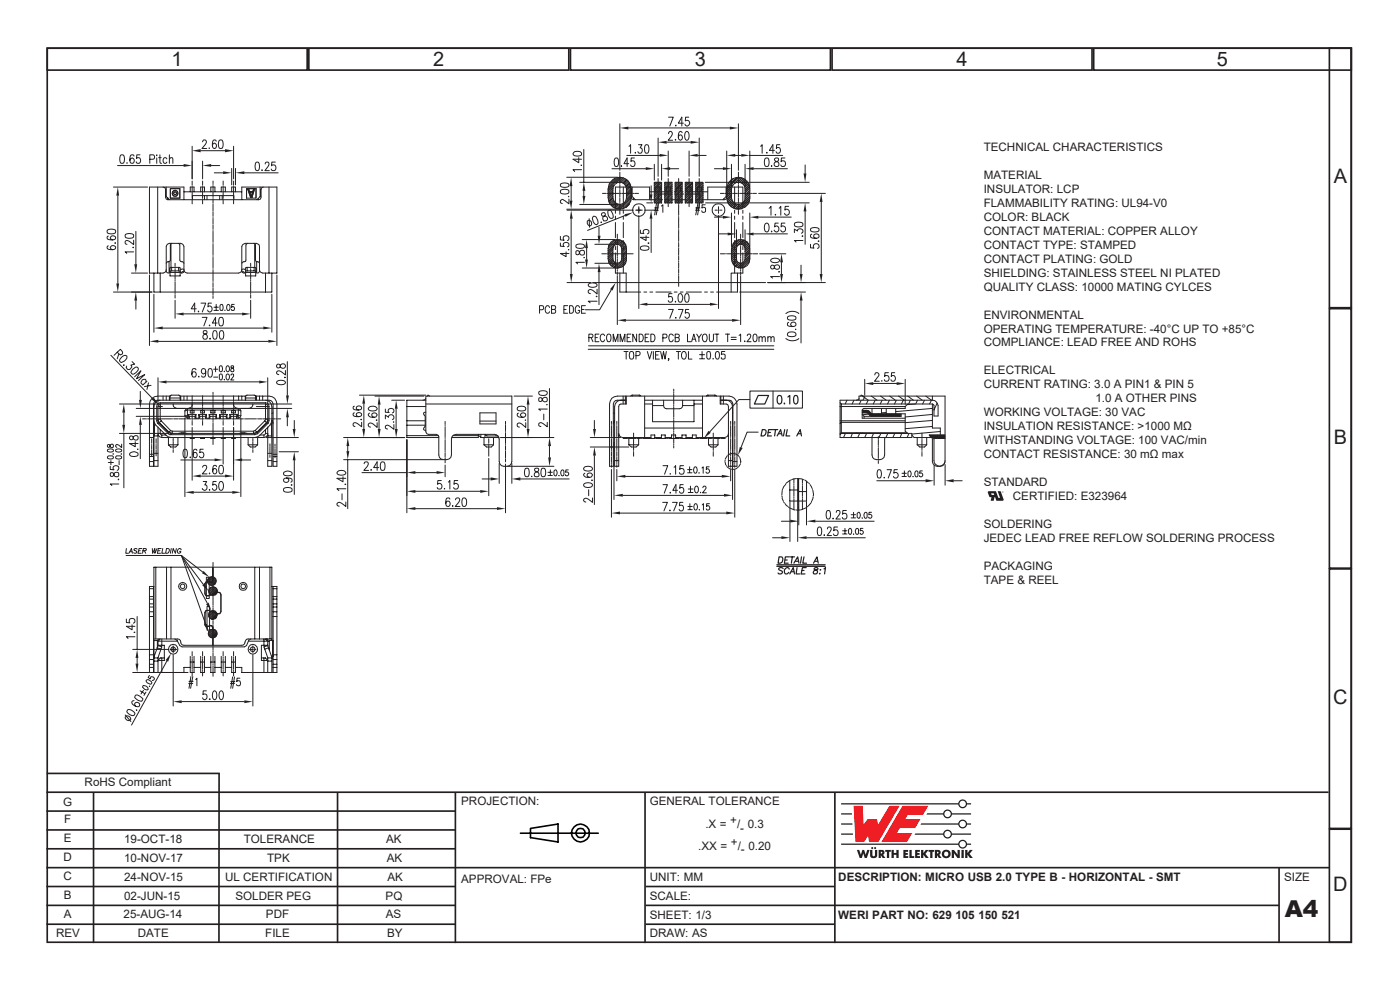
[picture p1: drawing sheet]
<svg xmlns="http://www.w3.org/2000/svg" width="297mm" height="210mm" viewBox="0 0 297 210" stroke-linecap="round" stroke-linejoin="round" font-family="sans-serif">
<defs><g id="words">
<text font-size="4.9" fill="#231f20" x="272.6" y="194.5">A4</text>
<g font-size="4.2" fill="#231f20">
<text x="36.4" y="14">1</text>
<text x="91.9" y="14">2</text>
<text x="147.4" y="14">3</text>
<text x="202.9" y="14">4</text>
<text x="258.2" y="14">5</text>
<text x="282.9" y="38.8">A</text>
<text x="282.9" y="94.1">B</text>
<text x="282.8" y="149.3">C</text>
<text x="282.8" y="189">D</text>
</g>
<g font-size="2.5" fill="#231f20">
<text x="208.7" y="32">TECHNICAL CHARACTERISTICS</text>
<text x="208.7" y="37.9">MATERIAL</text>
<text x="208.7" y="40.9">INSULATOR: LCP</text>
<text x="208.7" y="43.9">FLAMMABILITY RATING: UL94-V0</text>
<text x="208.7" y="46.8">COLOR: BLACK</text>
<text x="208.7" y="49.8">CONTACT MATERIAL: COPPER ALLOY</text>
<text x="208.7" y="52.8">CONTACT TYPE: STAMPED</text>
<text x="208.7" y="55.7">CONTACT PLATING: GOLD</text>
<text x="208.7" y="58.7">SHIELDING: STAINLESS STEEL NI PLATED</text>
<text x="208.7" y="61.6">QUALITY CLASS: 10000 MATING CYLCES</text>
<text x="208.7" y="67.6">ENVIRONMENTAL</text>
<text x="208.7" y="70.5">OPERATING TEMPERATURE: -40°C UP TO +85°C</text>
<text x="208.7" y="73.5">COMPLIANCE: LEAD FREE AND ROHS</text>
<text x="208.7" y="79.4">ELECTRICAL</text>
<text x="208.7" y="82.4">CURRENT RATING: 3.0 A PIN1 &amp; PIN 5</text>
<text x="208.7" y="88.3">WORKING VOLTAGE: 30 VAC</text>
<text x="232.4" y="85.3">1.0 A OTHER PINS</text>
<text x="208.7" y="91.3">INSULATION RESISTANCE: &gt;1000 MΩ</text>
<text x="208.7" y="94.2">WITHSTANDING VOLTAGE: 100 VAC/min</text>
<text x="208.7" y="97.2">CONTACT RESISTANCE: 30 mΩ max</text>
<text x="208.7" y="103.1">STANDARD</text>
<text x="214.9" y="106.1">CERTIFIED: E323964</text>
<text x="208.7" y="112">SOLDERING</text>
<text x="208.7" y="115">JEDEC LEAD FREE REFLOW SOLDERING PROCESS</text>
<text x="208.7" y="120.9">PACKAGING</text>
<text x="208.7" y="123.9">TAPE &amp; REEL</text>
<text x="17.9" y="166.8">RoHS Compliant</text>
<text x="13.4" y="171">G</text>
<text x="97.8" y="170.8">PROJECTION:</text>
<text x="137.8" y="170.8">GENERAL TOLERANCE</text>
<text x="13.5" y="178.7">E</text>
<text x="13.6" y="174.6">F</text>
<text x="26.3" y="178.9">19-OCT-18</text>
<text x="51.7" y="178.9">TOLERANCE</text>
<text x="81.9" y="178.9">AK</text>
<text x="149.6" y="175.6">.X =</text>
<text x="154.9" y="174.8">+</text>
<text x="155.1" y="179.4">+</text>
<text x="156.4" y="175.6">/ 0.3</text>
<text x="157" y="176.4">-</text>
<text x="13.5" y="182.7">D</text>
<text x="26.3" y="182.9">10-NOV-17</text>
<text x="56.7" y="182.9">TPK</text>
<text x="82.1" y="182.9">AK</text>
<text x="148.1" y="180.2">.XX =</text>
<text x="156.5" y="180.2">/ 0.20</text>
<text x="157.2" y="181">-</text>
<text x="13.5" y="186.7">C</text>
<text x="13.5" y="190.8">B</text>
<text x="26.3" y="186.9">24-NOV-15</text>
<text x="26.3" y="190.9">02-JUN-15</text>
<text x="47.7" y="186.9">UL CERTIFICATION</text>
<text x="49.9" y="190.9">SOLDER PEG</text>
<text x="81.8" y="190.9">PQ</text>
<text x="82.2" y="186.9">AK</text>
<text x="97.8" y="187.3">APPROVAL: FPe</text>
<text x="137.8" y="186.8">UNIT: MM</text>
<text x="137.8" y="190.9">SCALE:</text>
<text x="177.8" y="186.8">DESCRIPTION: MICRO USB 2.0 TYPE B - HORIZONTAL - SMT</text>
<text x="272.4" y="186.8">SIZE</text>
<text x="13.5" y="194.8">A</text>
<text x="26.2" y="194.8">25-AUG-14</text>
<text x="56.4" y="194.8">PDF</text>
<text x="81.8" y="194.8">AS</text>
<text x="137.8" y="194.8">SHEET: 1/3</text>
<text x="177.8" y="194.8">WERI PART NO: 629</text>
<text x="202.7" y="194.8">105</text>
<text x="207.6" y="194.8">150</text>
<text x="212.4" y="194.8">521</text>
<text x="11.9" y="198.8">REV</text>
<text x="29.2" y="198.8">DATE</text>
<text x="56.3" y="198.8">FILE</text>
<text x="82.1" y="198.8">BY</text>
<text x="137.8" y="198.8">DRAW: AS</text>
</g>
</g></defs>
<!-- layer: Calque 1 -->
<g fill="none" stroke="#231f20" stroke-width=".35">
<path d="M10 10.2h276.7v189.7h-276.7zM10 10.2h55.2v4.7h-55.2zM65.5 10.2h55.2v4.7h-55.2zM121 10.2h55.2v4.7h-55.2zM176.5 10.2h55.2v4.7h-55.2zM232 10.2h54.7v4.7h-54.7zM282 10.2h4.7v55.1h-4.7zM282 65.5h4.7v55h-4.7zM282 120.7h4.7v55h-4.7zM9.8 168h272M9.8 172h86.7M9.8 176h86.7"/>
<path d="M9.9 164.1h36.7M19.8 168v32M46.5 164l-.1 36M71.6 168v32M96.6 168v32M136.8 168v32M177.1 168v32M282 175.9h4.7v24h-4.7zM9.8 192h86.7M9.8 196h86.7M9.8 180h86.7M9.8 184h272.2"/>
<path d="M9.8 188h86.7M137 192h134.3M137 196h40.1M137 188h40.1M271.3 184v16"/>
</g>
<g fill="none" stroke="#000" stroke-width=".34">
<path d="M110.4 176.7h16.5M112.5 175.7l5.9-.9v3.8l-5.9-.9z"/>
<circle cx="123.1" cy="176.7" r="1.88"/>
<circle cx="123.2" cy="176.7" r="1.02"/>
</g>
<g fill="#ee1d23">
<path d="M181.1 170.9h1.9l.2 4 .9-1.2h2l.2 1.3 2.4-4.1h2.1l-4.5 7.7h-1.9l-.2-1.3-.9 1.3h-1.8z"/>
<path d="M191.4 170.9h5.5l-1.1 1.9h-3.2l-.6 .9h3.3l-1.1 1.9h-3.3l-.6 1.1h3.2l-1.1 1.9h-5.4z"/>
</g>
<g fill="#231f20">
<path d="M181.8 180.3h.5l.3 1 .3-1h.4l.3 1 .4-1h.5l-.6 1.7h-.5l-.3-1-.3 1h-.4z"/>
<path d="M184.6 180.3h.5v1.2l.2 .1 .3-.1v-1.2h.5v1.1a.76 .76 0 0 1-.8 .6 .76 .76 0 0 1-.7-.6z"/>
<path d="M187.8 180.3h1.2v.4h-.4v1.3h-.5l.1-1.3h-.4z"/>
<path d="M189.1 180.3h.5v.6h.6v-.6h.5l-.1 1.7h-.4v-.7h-.6v.7h-.5z"/>
<path d="M191.6 180.3h1.1v.4h-.6v.2h.5v.4h-.5v.3h.6v.4h-1.1z"/>
<path d="M192.9 180.3h.5v1.3h.5v.4h-1z"/>
<path d="M194.1 180.3h1v.4h-.5v.2h.5v.4h-.5v.3h.6v.4h-1.1z"/>
<path d="M195.4 180.3h.5v.7l.5-.7h.6l-.7 .8 .7 .9h-.6l-.5-.7v.7h-.5z"/>
<path d="M197 180.3h1.2v.4h-.4v1.3h-.5v-1.3h-.3z"/>
<path d="M201.9 180.3h.5l.8 1-.1-1h.5v1.7h-.5l-.7-1.1v1.1h-.5z"/>
<path d="M204 180.3h.5v1.7h-.5z"/>
<path d="M204.7 180.3h.5v.7l.5-.7h.6l-.6 .8 .7 .9h-.6l-.6-.7v.7h-.5z"/>
<circle cx="185" cy="179.9" r=".22"/>
<circle cx="185.7" cy="179.9" r=".22"/>
</g>
<g fill="#231f20">
<path d="M186.9 180.7v.3h.2v-.2zM186.4 180.3h.5a.55 .55 0 0 1 .7 .3 .55 .55 0 0 1-.3 .7l.5 .7h-.5l-.4-.6v.6h-.5z" fill-rule="evenodd"/>
<path d="M198.8 180.7v.3h.2l.1-.2zM198.3 180.3h.6a.55 .55 0 0 1 .6 .3 .55 .55 0 0 1-.2 .7l.4 .7h-.5l-.4-.6v.6h-.5z" fill-rule="evenodd"/>
<path d="M200.3 181.2a.5 .5 0 0 0 1 0 .5 .5 0 0 0-1 0zM199.8 181.1a.95 .95 0 0 1 1.9 0 .95 .95 0 0 1-1.9 0z" fill-rule="evenodd"/>
</g>
<path d="M178.4 176.9h2.6M178.4 174.8h2.4M178.4 172.6h2.3" fill="none" stroke="#231f20" stroke-width=".27"/>
<g fill="#231f20">
<path d="M178.4 170.4h24.9a.94 .94 0 0 1 .9-.8 .94 .94 0 0 1 1 .8h.8v.2h-.8a.94 .94 0 0 1-1 .9 .94 .94 0 0 1-.9-.9h-24.9zM203.5 170.5a.7 .7 0 0 1 1.4 0 .7 .7 0 0 1-1.4 0z" fill-rule="evenodd"/>
<path d="M196.7 172.5h3.4a.94 .94 0 0 1 .9-.8 .94 .94 0 0 1 1 .8h4v.3h-4a.94 .94 0 0 1-1 .8 .94 .94 0 0 1-.9-.8h-3.6zM200.3 172.6a.7 .7 0 0 1 1.4 0 .7 .7 0 0 1-1.4 0z" fill-rule="evenodd"/>
<path d="M195.4 174.7h7.9a.94 .94 0 0 1 .9-.9 .94 .94 0 0 1 1 .9h.8v.2h-.8a.94 .94 0 0 1-1 .8 .94 .94 0 0 1-.9-.8h-8zM203.5 174.8a.7 .7 0 0 1 1.4 0 .7 .7 0 0 1-1.4 0z" fill-rule="evenodd"/>
<path d="M194.2 176.8h5.9a.94 .94 0 0 1 .9-.8 .94 .94 0 0 1 1 .8h4v.3h-4a.94 .94 0 0 1-1 .8 .94 .94 0 0 1-.9-.8h-6.1zM200.3 176.9a.7 .7 0 0 1 1.4 0 .7 .7 0 0 1-1.4 0z" fill-rule="evenodd"/>
<path d="M178.4 178.9h24.9a.94 .94 0 0 1 .9-.8 .94 .94 0 0 1 1 .8h.8v.3h-.8a.94 .94 0 0 1-1 .8 .94 .94 0 0 1-.9-.8h-24.9zM203.5 179.1a.7 .7 0 0 1 1.4 0 .7 .7 0 0 1-1.4 0z" fill-rule="evenodd"/>
</g>
<g fill="none" stroke="#231f20" stroke-width=".21">
<path d="M33.5 39.7v18.2M34.6 39.7l.4 .1 .1 .4v1.6l.2 .4 .3 .2M35.3 39.7v2l.6 .7M45.2 38.4v.5M45.2 39.1v.2M45.2 39.5v.9M55.2 39.7v2l-.7 .7M55.9 39.7l-.4 .1-.1 .4v1.6l-.1 .4-.4 .2h-19.3M57.1 39.7v18.2M32.6 57.9v4.1h25.1v-4.1M34 57.9v4.1M35.6 42v.4"/>
<path d="M35.9 55.5v2.4M36.1 57.8h2.1M36.3 51.8v4.9M36.4 57.5h-.3l-.2 .4h-.2l-.4-.3v-5.3l.3-.5 .3-.2h2.4l.6 .4 .1 .3v5.3l-.4 .3h-.3l-.1-.4h-.3M36.4 56.7l-.3 .1v1.7h2.1v-1.7l-.3-.1M36.4 56.7v.8M36.4 57.5h1.5M36.4 56.7h1.5M36.5 51.6l-.4 .4v3.2l-.1 .2-.4 .1-.3 .3M37.1 55.8v.7M37.1 56.7v.2M37.1 57.1v.8"/>
<path d="M37.1 58.1v.2M37.1 58.4v.9M37.1 59.5v.1M37.1 59.8v.9M37.8 51.6l.3 .4v3.2l.2 .2 .4 .1 .3 .3M37.9 56.7v.8M39 57.7l-.2-.1-.3 .3M39 42.4v-2.7h-7.3v18.2h2.9l.6-.3 .1-.4M39 40.7h12.3M39 57.1h-.4l-.4 .2M40.4 40.7v-1h.8v1M42.6 40.7v-1h.8v1"/>
<path d="M44.7 40.7v-1h.9v1M45.2 40.5v.2M45.2 40.8v.9M45.2 41.9v.1M45.2 42.2v.8M45.2 43.2v.2M45.2 43.6v.8M45.2 44.6v.2M45.2 45v.8M45.2 46v.1M45.2 46.3v.9M45.2 47.3v.2"/>
<path d="M45.2 47.7v.8M45.2 48.7v.2M45.2 49.1v.8M45.2 50.1v.2M45.2 50.4v.9M45.2 51.5v.1M45.2 51.8v.9M45.2 52.8v.2M45.2 53.2v.8M45.2 54.2v.2M45.2 54.6v.8M45.2 55.6v.2"/>
<path d="M45.2 55.9v.9M45.2 57v.1M45.2 57.3v.9M45.2 58.3v.2M45.2 58.7v.8M45.2 59.7v.2M46.9 40.7v-1h.9v1M49.1 40.7v-1h.9v1M51.3 57.2l-.1 .4-.6 .3h-10.9l-.6-.3-.1-.4M51.3 57.1h.5l.3 .2M51.3 42.4v-2.7h7.4v18.2h-3l-.6-.3v-.4M51.4 57.7l.2-.1 .2 .3"/>
<path d="M52.1 57.8h2.1M52.4 56.7v.8M52.4 57.5h1.5M52.4 56.7h1.5M52.4 57.5h-.3l-.1 .4h-.3l-.4-.3v-5.3l.1-.3 .6-.4h2.4l.6 .4 .1 .3v5.3l-.4 .3h-.3l-.2-.4h-.3M52.4 56.7l-.3 .2v1.6h2.1v-1.7l-.3-.1M52.5 51.6l-.3 .4-.1 3.4-.7 .2-.1 .2M53.2 55.8v.7M53.2 56.7v.2M53.2 57.1v.8M53.2 58.1v.2M53.2 58.4v.9"/>
<path d="M53.2 59.5v.1M53.2 59.8v.9M53.8 51.6l.4 .4v3.2l.1 .2 .4 .1 .4 .3M53.9 56.7v.8M54 51.8v4.9M54.4 55.5v2.4M54.8 42.2v.2M56.3 57.9v4.1M37.1 60.8v.2M37.1 61.1v.9M37.1 62.2v.2M37.1 62.6v.6"/>
<path d="M37.1 63.7v3.8M39 66.6h12.4M45.2 60.1v.8M45.2 61.1v.2M45.2 61.4v.9M45.2 62.4v.2M45.2 62.8v.5M53.2 60.8v.2M53.2 61.1v.9M53.2 62.2v.2M53.2 62.6v.6M53.2 63.7v3.8"/>
</g>
<g fill="#231f20">
<path d="M37.1 66.6l1.9-.3v.6z"/>
<path d="M51.4 66.3l1.8 .3-1.8 .3z"/>
</g>
<g fill="none" stroke="#231f20" stroke-width=".21">
<path d="M40.8 31v6.9M40.8 38.4v.8M40.8 39.4v.1M40.8 39.7v.9M42.6 32h5.1M43 38.4v.8M43 39.4v.1M43 39.7v.9M47.3 38.4v.8M47.3 39.4v.1M47.3 39.7v.9M49.6 31v6.9"/>
<path d="M49.6 38.4v.8M49.6 39.4v.1M49.6 39.7v.9M40.8 40.8v.2M40.8 41.1v.9M40.8 42.2v.1M40.8 42.5v.7M43 40.8v.2M43 41.1v.9M43 42.2v.1M43 42.5v.7M47.3 40.8v.2"/>
<path d="M47.3 41.1v.9M47.3 42.2v.1M47.3 42.5v.7M49.6 40.8v.2M49.6 41.1v.9M49.6 42.2v.1M49.6 42.5v.7M41.6 65.5h-1l.7-1.2v1.9M42 66h.2l-.1 .2zM42.6 64.3h1l-.7 1.9M44.9 64.3h-.7l-.1 .8a.6 .6 0 0 1 1 .3 .6 .6 0 0 1-.7 .8l-.3-.4M45.4 65.2h.9"/>
<path d="M45.4 65.8h.9M45.9 64.6v1.1M46.8 64.6h.4l.1 .6-.1 .6h-.4l-.1-.2v-.8zM47.7 65.8h.1M48.3 64.6h.2l.2 .2 .1 .5-.2 .5h-.3l-.2-.2v-.4zM49.7 64.6h-.6v.6a.38 .38 0 0 1 .6 0 .38 .38 0 0 1 0 .5l-.1 .1h-.5v-.2"/>
</g>
<g fill="#231f20">
<path d="M47.7 31.6l1.9 .4-1.9 .3z"/>
<path d="M40.8 32l1.8-.4v.7z"/>
</g>
<path d="M43 30.1l.1-.3 .4-.1 .3 .5-1 1.3h1.1M44.3 31.4h.2zM45.5 36.7h1.8M45.9 30a.38 .38 0 0 0-.6-.2l-.2 .7a.71 .71 0 0 0 .4 1 .59 .59 0 0 0 .4-.6 .59 .59 0 0 0-.4-.5l-.4 .2v.3M46.5 29.8l.4-.1a1.07 1.07 0 0 1 .4 1.5l-.2 .2-.4 .1a1.37 1.37 0 0 1-.2-1.7zM49.1 35.7v3.5M50 35.7v3.5M51.8 36.7h7.2" fill="none" stroke="#231f20" stroke-width=".21"/>
<g fill="#231f20">
<path d="M47.3 36.3l1.8 .4-1.8 .2z"/>
<path d="M50 36.7l1.8-.4v.6z"/>
</g>
<path d="M24.9 35.1h14.1M40.8 34.2v3.7M43 34.2v3.7M44.8 35.1h1.8M54.3 34.4h.4a1.07 1.07 0 0 1 .3 1.5l-.1 .2-.4 .1a1.4 1.4 0 0 1-.2-1.8zM55.6 36v.2zM56.3 34.8l.1-.4h.4l.2 .1 .1 .4-.9 1.3h.9M58.4 34.4h-.7l-.1 .8a.59 .59 0 0 1 1 .3 .59 .59 0 0 1-.7 .7l-.4-.3" fill="none" stroke="#231f20" stroke-width=".21"/>
<g fill="#231f20">
<path d="M43 35.1l1.8-.3v.6z"/>
<path d="M39 34.8l1.8 .3-1.8 .3z"/>
</g>
<g fill="none" stroke="#231f20" stroke-width=".21">
<path d="M25.6 32.9a.5 .5 0 0 1 .7 .3v1.1a.5 .5 0 0 1-.7 .3l-.2-.8zM26.9 34.6h.1zM28.4 33.1v-.2a.5 .5 0 0 0-.8 .3l-.1 .4a.71 .71 0 0 0 .5 1 .53 .53 0 0 0 .5-.6 .53 .53 0 0 0-.7-.4l-.3 .4M29.7 32.8h-.7v.8v-.1a.57 .57 0 0 1 .8 .6 .57 .57 0 0 1-.8 .4l-.1-.2M31.8 33.8l.8-.1 .2-.3-.2-.5-.8-.1v1.8M33.3 33.5v1.2M33.3 32.8v.2zM33.7 33.4h.5M33.9 32.8v1.5l.1 .3 .3 .1M35.4 33.7l-.1-.2a.55 .55 0 0 0-.7 .5 .55 .55 0 0 0 .7 .6l.1-.2M35.9 33.8l.4-.4 .3 .1 .1 1.1M35.9 32.8v1.9"/>
<path d="M27.9 57.9h3.4M28.8 49.1v6.9M27.9 62h4.3M28.8 63.8v1.8"/>
</g>
<g fill="#231f20">
<path d="M28.8 62l.3 1.8h-.6z"/>
<path d="M28.5 56h.6l-.3 1.9z"/>
</g>
<path d="M24.1 39.7h7.2M25 41.5v18.6M26.6 49.7l.7-.2a.9 .9 0 0 1 1.1 .4v.2a.83 .83 0 0 1-1.1 .4h-.4a.5 .5 0 0 1-.3-.8zM28.2 52.5h.2zM28.4 53.4h-1.9l.4 .4M28.4 51v.9l-.9-.7-.6-.2-.3 .2-.1 .4 .4 .2M24.1 62h8.1" fill="none" stroke="#231f20" stroke-width=".21"/>
<g fill="#231f20">
<path d="M24.7 60.1h.6l-.3 1.9z"/>
<path d="M25 39.7l.3 1.8h-.6z"/>
</g>
<g fill="none" stroke="#231f20" stroke-width=".21">
<path d="M130 38.1a2.46 2.46 0 0 1 2.6-.2 2.46 2.46 0 0 1 1.3 2.2 3.6 3.6 0 0 1-1 3.8 2.46 2.46 0 0 1-3.9-1.9 3.9 3.9 0 0 1 1-3.9zM130.5 39.1a1.4 1.4 0 0 1 1.5-.4 1.4 1.4 0 0 1 .9 1.4v1.9a1.44 1.44 0 0 1-1.4 1.4 1.44 1.44 0 0 1-1.5-1.4v-1.9zM131.5 36.5v.8M131.5 37.5v.2M131.5 37.8v.9M131.5 38.9v.1M131.5 39.2v.8M138.8 38.7h1.6v4.3h-1.6zM139.6 37.9v.6M139.6 38.7v.2M139.6 39v.9M141 38.7h1.6v4.3h-1.6z"/>
<path d="M141.8 37.9v.6M141.8 38.7v.2M141.8 39v.9M143.2 38.7h1.5v4.3h-1.5zM144 37.9v.8M144 38.9v.2M144 39.3v.8M145.4 38.7h1.5v4.3h-1.5zM146.2 37.9v.6M146.2 38.7v.2M146.2 39v.9M147.6 38.7h1.5v4.3h-1.5z"/>
<path d="M148.3 37.9v.6M148.3 38.7v.2M148.3 39v.9M155.2 38.1a2.46 2.46 0 0 1 2.5-.2 2.46 2.46 0 0 1 1.4 2.2v1.9a2.45 2.45 0 0 1-2.5 2.4 2.45 2.45 0 0 1-2.4-2.4 3.9 3.9 0 0 1 1-3.9zM155.6 39.1a1.4 1.4 0 0 1 1.6-.4 1.4 1.4 0 0 1 .9 1.4v1.9a1.44 1.44 0 0 1-1.5 1.4 1.44 1.44 0 0 1-1.4-1.4v-1.9zM156.7 36.5v.8M156.7 37.5v.2M156.7 37.8v.9M156.7 38.9v.1M156.7 39.2v.8M22.8 48.8l.7-.2a.86 .86 0 0 1 1 .4v.4l-.3 .1h-1.1a.5 .5 0 0 1-.3-.7zM23 52.2a.38 .38 0 0 0-.2 .6l.7 .2a.71 .71 0 0 0 1-.5 .59 .59 0 0 0-.6-.4 .59 .59 0 0 0-.5 .5l.3 .3 .2 .1"/>
<path d="M23 50.1a.38 .38 0 0 0-.2 .6l.7 .2a.71 .71 0 0 0 1-.5 .59 .59 0 0 0-.6-.4 .59 .59 0 0 0-.5 .5l.3 .3 .2 .1M24.3 51.6h.2zM125.8 59.9h36.6M127.8 41h.8M128.8 41h.1M129.1 41h.9M129.6 51.4a1.94 1.94 0 0 1 2.1-.4 1.94 1.94 0 0 1 1.2 1.8v2.1a1.95 1.95 0 0 1-1.9 2 1.95 1.95 0 0 1-2-2v-2.1l.1-.8zM130.2 41h.2M130.2 52.3a.93 .93 0 0 1 1-.4 .93 .93 0 0 1 .7 .9v2.1a.94 .94 0 0 1-.9 .9 .94 .94 0 0 1-1-.9v-2.1zM130.5 41h.9M131 49.7v.6M131 50.4v.2"/>
<path d="M131 50.8v.8M131 51.8v.2M131 52.2v.8M131 53.2v.2M131 53.5v.9M131 54.6v.1M131 54.9v.9M131 55.9v.2M131 56.3v.8M131 57.3v.2M131 57.7v.6M131 58.5v10.4"/>
<path d="M131.5 40.2v.2M131.5 40.6v.8M131.5 41.6v.2M131.5 42v.8M131.5 43v.1M131.5 43.3v.9M131.5 44.3v.2M131.5 44.6v.9M131.6 41h.1M131.9 41h.9M132.9 41h.2M133.2 41h.9"/>
<path d="M134.3 41h.1M134.6 41h.9M134.8 44.6h.5M135.5 44.6h.2M135.5 43.8v.5M135.5 44.4v.2M135.5 44.8v.4M135.8 44.6h.5M139.6 40.1v.1M139.6 40.4v.9M139.6 41.4v.2M139.6 41.8v.8"/>
<path d="M139.6 42.8v.2M139.6 43.2v.6M141.8 40.1v.1M141.8 40.4v.9M141.8 41.4v.2M141.8 41.8v.8M141.8 42.8v.2M141.8 43.2v.6M144 40.3v.1M144 40.6v.9M144 41.6v.2M144 42v.8"/>
<path d="M144 43v.2M144 43.4v.8M144 44.4v.2M144 44.7v.9M144 45.8v.1M144 46.1v.9M144 47.1v.2M144 47.5v.8M144 48.5v.2M144 48.9v.8M144 49.9v.2M144 50.2v.9"/>
<path d="M144 51.3v.1M144 51.6v.8M144 52.6v.2M144 53v.8M144 54v.2M144 54.4v.8M144 55.4v.1M144 55.7v.9M144 56.7v.2M144 57.1v.8M144 58.1v.2M144 58.5v.8"/>
<path d="M144 59.5v.2M144 59.8v.9M146.2 40.1v.1M146.2 40.4v.9M146.2 41.4v.2M146.2 41.8v.8M146.2 42.8v.2M146.2 43.2v.6M148.3 40.1v.1M148.3 40.4v.9M148.3 41.4v.2M148.3 41.8v.8"/>
<path d="M148.3 42.8v.2M148.3 43.2v.6M151.7 44.6h.5M152.4 44.6h.1M152.4 43.8v.5M152.4 44.4v.2M152.4 44.8v.4M152.7 44.6h.5M152.8 41h.8M153.8 41h.2M154.2 41h.8M155.2 41h.2"/>
<path d="M155.6 41h.8M155.8 51.4a1.94 1.94 0 0 1 2.1-.4 1.94 1.94 0 0 1 1.2 1.8v2.1a1.95 1.95 0 0 1-2 2 1.95 1.95 0 0 1-1.9-2v-2.1zM156.3 52.3a.93 .93 0 0 1 1.1-.4 .93 .93 0 0 1 .7 .9v2.1a.91 .91 0 0 1-.9 .9 .91 .91 0 0 1-1-.9zM156.6 41h.1M156.7 40.2v.2M156.7 40.6v.8M156.7 41.6v.2M156.7 42v.8M156.7 43v.1M156.7 43.3v.9M156.7 44.3v.2M156.7 44.6v.9"/>
<path d="M156.9 41h.9M157.1 49.7v.6M157.1 50.4v.2M157.1 50.8v.8M157.1 51.8v.2M157.1 52.2v.8M157.1 53.2v.2M157.1 53.5v.9M157.1 54.6v.1M157.1 54.9v.9M157.1 55.9v.2M157.1 56.3v.8"/>
<path d="M157.1 57.3v.2M157.1 57.7v.6M157.1 58.5v10.4M157.9 41h.2M158.3 41h.8M159.3 41h.2M159.7 41h.8M114.5 65.7h.5a.45 .45 0 0 0 .3-.4 .45 .45 0 0 0-.3-.5h-.5v1.6M116.6 65.2a.48 .48 0 0 0-.6-.4 .48 .48 0 0 0-.3 .6v.4a.49 .49 0 0 0 .3 .6 .49 .49 0 0 0 .6-.3M117 65.6h.7l.2-.4-.3-.4h-.6v1.6l.8-.1 .1-.4-.3-.3M119.6 65.6h.5M120.4 64.8h-.8v1.6h.8"/>
<path d="M120.8 64.8l.6 .1 .2 .3v.9l-.4 .3h-.4zM123 65.2a.48 .48 0 0 0-.6-.4 .48 .48 0 0 0-.4 .6v.4a.49 .49 0 0 0 .4 .6 .49 .49 0 0 0 .6-.3v-.3h-.4M123.4 65.6h.5M124.2 64.8h-.8v1.6h.8M132.8 67.9h22.5"/>
<circle cx="135.5" cy="44.6" r="1.34"/>
<circle cx="152.4" cy="44.5" r="1.35"/>
</g>
<g fill="none" stroke="#231f20" stroke-width=".25">
<path d="M130 39.9l-1 1.1M130.2 39.3l-1.2 1.3M130.5 37.9l-1.3 1.2M131.1 37.7l-2 2M131.6 37.6l-2.6 2.6M131.9 37.7l-1.1 1.1M132.2 37.7l-.8 1M132.6 37.9l-.8 .8M132.8 38.1l-.7 .7M133 38.2l-.6 .7M133.3 38.4l-.7 .7M133.5 38.7l-.7 .7"/>
<path d="M133.6 38.9l-.8 .8M133.8 39.2l-.9 .9M133.8 39.5l-.9 1M133.9 39.9l-1 1.1M139.2 38.7l-.4 .3M139.6 38.7l-.8 .7M140 38.7l-1.2 1.2M140.4 38.7l-1.6 1.6M140.4 39.2l-1.6 1.5M140.4 39.6l-1.6 1.6M141.3 38.7l-.3 .2M141.8 38.7l-.8 .6"/>
<path d="M142.2 38.7l-1.2 1.1M142.6 38.7l-1.6 1.5M142.6 39.9l-1.6 1.6M142.6 39.1l-1.6 1.5M142.6 39.5l-1.6 1.6M143.4 38.7l-.2 .2M143.8 38.7l-.6 .6M144.3 38.7l-1.1 1M144.7 38.7l-1.5 1.5M144.7 39l-1.5 1.6M144.7 39.5l-1.5 1.5M144.7 39.9l-1.5 1.5"/>
<path d="M145.6 38.7l-.2 .1M146 38.7l-.6 .5M146.4 38.7l-1 .9M146.9 38.7l-1.5 1.4M146.9 39.8l-1.5 1.6M146.9 38.9l-1.5 1.6M146.9 39.4l-1.5 1.5M147.7 38.7h-.1M148.1 38.7l-.5 .4M148.5 38.7l-.9 .8M148.9 38.7l-1.3 1.3M149.1 38.9l-1.5 1.5"/>
<path d="M149.1 39.7l-1.5 1.6M149.1 39.3l-1.5 1.5M155.2 39.9l-1 1.1M155.4 39.3l-1.2 1.3M155.6 37.9l-1.2 1.1M156.2 37.7l-2 2M156.7 37.6l-2.5 2.6M157.1 37.7l-1.3 1.2M157.4 37.7l-.9 1M157.7 37.9l-.8 .8M158 38l-.7 .8M158.2 38.2l-.7 .7"/>
<path d="M158.5 38.4l-.8 .7M158.6 38.7l-.7 .7M158.8 38.9l-.8 .8M158.9 39.2l-.8 .9M159 39.5l-.9 1M159.1 39.9l-1 1M130 40.4l-1 1M130 40.8l-1 1M130 41.2l-.9 1M130 41.7l-.9 .9M130 42.1l-.8 .8M130 53.8l-1 1"/>
<path d="M130 55.1l-.7 .7M130 53l-1 1M130 53.4l-1 1M130 54.2l-.9 1M130 54.7l-.9 .9M130.1 52.5l-1.1 1.1M130.2 42.4l-.9 .8M130.2 55.4l-.8 .7M130.3 42.7l-.7 .7M130.4 55.6l-.8 .8M130.4 50.9l-1.3 1.3M130.5 43l-.7 .6"/>
<path d="M130.6 55.8l-.7 .7M130.7 43.2l-.7 .6M131 43.3l-.8 .7M131 50.8l-2 1.9M131 55.8l-.8 .9M131.3 43.4l-.8 .8M131.4 50.8l-2.4 2.4M131.6 51l-.8 .8M131.8 43.4l-1 .9M132 51.1l-.8 .7M132.2 51.2l-.7 .8M132.4 51.4l-.7 .8"/>
<path d="M132.6 51.7l-.8 .7M132.7 55.8l-.8 .9M132.8 52l-.9 .8M132.8 52.3l-.9 .9M132.9 53.5l-1 1M132.9 52.6l-1 1M132.9 53.1l-1 1M132.9 54.8l-2.1 2.1M132.9 53.9l-1 1M132.9 54.4l-2.5 2.4M132.9 55.2l-1.7 1.7M133.5 43.3l-.7 .7"/>
<path d="M133.8 42.6l-1.7 1.7M133.9 40.4l-1 1M133.9 40.8l-1 1M133.9 41.2l-1 1M133.9 41.6l-2.7 2.8M133.9 42l-2.3 2.4M140.3 43h.1M140.4 40l-1.6 1.6M140.4 40.5l-1.6 1.5M140.4 40.9l-1.6 1.5M140.4 41.3l-1.6 1.5M140.4 41.8l-1.4 1.2"/>
<path d="M140.4 42.2l-.9 .8M140.4 42.6l-.5 .4M142.6 40.4l-1.6 1.5M142.6 40.8l-1.6 1.6M142.6 41.2l-1.6 1.6M142.6 41.7l-1.4 1.3M142.6 42.1l-1 .9M142.6 42.5l-.6 .5M142.6 43h-.2M144.7 40.3l-1.5 1.5M144.7 40.8l-1.5 1.4M144.7 41.2l-1.5 1.5"/>
<path d="M144.7 41.6l-1.4 1.4M144.7 42l-1 1M144.7 42.4l-.6 .6M144.7 42.8l-.1 .2M146.9 40.2l-1.5 1.6M146.9 40.7l-1.5 1.5M146.9 41.1l-1.5 1.5M146.9 41.5l-1.5 1.5M146.9 42l-1 1M146.9 42.4l-.6 .6M146.9 42.8l-.2 .2M149.1 40.2l-1.5 1.5"/>
<path d="M149.1 40.6l-1.5 1.5M149.1 41l-1.5 1.6M149.1 41.4l-1.5 1.6M149.1 41.9l-1.2 1.1M149.1 42.3l-.7 .7M149.1 42.7l-.3 .3M155.2 40.4l-1 1M155.2 40.8l-1 1M155.2 41.2l-1 1M155.2 41.6l-.9 1M155.2 42.1l-.8 .8M155.3 42.4l-.8 .8"/>
<path d="M155.4 42.7l-.7 .7M155.6 43l-.7 .6M155.8 43.2l-.7 .6M156.1 51.1l-.6 .7M156.1 43.3l-.7 .7M156.2 52.7l-1 1M156.2 53.1l-1 1.1M156.2 53.6l-1 1M156.2 54l-1 1M156.2 54.4l-1 1M156.2 54.8l-.8 .9M156.2 55.2l-.7 .8"/>
<path d="M156.4 55.5l-.8 .7M156.4 43.4l-.8 .8M156.6 55.7l-.7 .8M156.8 50.8l-1.6 1.6M156.9 55.8l-.8 .8M156.9 43.4l-.9 .9M157.3 50.8l-2.1 2.1M157.3 55.8l-.9 .9M157.7 50.9l-2.5 2.4M157.9 51l-.8 .8M158.2 51.2l-.7 .7M158.5 51.3l-.8 .7"/>
<path d="M158.7 51.6l-.8 .6M158.7 43.2l-.8 .8M158.9 51.8l-.8 .8M159 52.1l-.9 .9M159 55.4l-1.4 1.5M159 42.5l-1.8 1.8M159.1 52.4l-1 1M159.1 52.8l-1 1M159.1 53.2l-1 1M159.1 53.6l-1 1M159.1 54.1l-1 1M159.1 54.5l-2.4 2.4"/>
<path d="M159.1 54.9l-2 2M159.1 40.4l-1 1M159.1 40.8l-1 1M159.1 41.2l-1 1M159.1 41.6l-2.8 2.8M159.1 42l-2.4 2.4"/>
</g>
<g fill="#231f20">
<path d="M131 67.9l1.8-.2v.6z"/>
<path d="M155.3 67.7l1.8 .2-1.8 .4z"/>
</g>
<g fill="none" stroke="#231f20" stroke-width=".21">
<path d="M139.6 29.3v8.1M141.4 30.2h5.1M148.3 29.3v8.1M127.7 53.8h1M128.9 53.8h.2M129.2 53.8h.9M130.2 53.8h.2M130.6 53.8h.8M131.6 53.8h.2M132 53.8h.8M133 53.8h.2M133.3 53.8h1"/>
<path d="M152.8 53.8h1M154 53.8h.1M154.3 53.8h.8M155.3 53.8h.2M155.6 53.8h.9M156.7 53.8h.2M157.1 53.8h.8M158.1 53.8h.1M158.4 53.8h.9M159.4 53.8h.2M159.8 53.8h.9M141.8 65.6h1l-.7 1.9"/>
<path d="M143.3 67.4h.1v.1zM143.9 65.6h1l-.7 1.9M146.1 65.6h-.7v.8a.55 .55 0 0 1 .7 .1 .55 .55 0 0 1 0 .8 .55 .55 0 0 1-.7 0l-.1-.1"/>
</g>
<g fill="#231f20">
<path d="M146.5 29.9l1.8 .3-1.8 .3z"/>
<path d="M139.6 30.2l1.8-.3v.6z"/>
</g>
<path d="M133 33h6.9M141.8 32v5.4M141.8 28.3l.1-.2a.43 .43 0 0 1 .6-.1 .43 .43 0 0 1 .1 .6l-.8 1.2h.9M143.2 29.6h.2l-.1 .2zM144.7 28.1l-.4-.2a1.14 1.14 0 0 0 .1 1.9 .55 .55 0 0 0 .4-.7 .55 .55 0 0 0-.7-.4l-.2 .4M145.4 28l.4-.1a1.28 1.28 0 0 1 0 1.9h-.2a1.4 1.4 0 0 1-.2-1.8zM146.2 32v5.4M148 33h1.8" fill="none" stroke="#231f20" stroke-width=".21"/>
<g fill="#231f20">
<path d="M146.2 33l1.8-.4v.6z"/>
<path d="M139.9 32.6l1.9 .4-1.9 .2z"/>
</g>
<path d="M129.8 35.8h7.2M133.4 31l.4-.3v1.8M134.8 32.3v.2zM135.5 30.7h.7l-.4 .7a.53 .53 0 0 1 .4 .8 .53 .53 0 0 1-.9 0M136.9 30.8l.4-.1a1.07 1.07 0 0 1 .3 1.5l-.1 .2-.4 .1a1.4 1.4 0 0 1-.2-1.7zM138.8 34.9v3.3M140.4 34.9v3.3M142.2 35.8h1.8" fill="none" stroke="#231f20" stroke-width=".21"/>
<g fill="#231f20">
<path d="M140.4 35.8l1.8-.3v.6z"/>
<path d="M137 35.5l1.8 .3-1.8 .3z"/>
</g>
<path d="M130.5 33.6l.3-.1a1.2 1.2 0 0 1 0 1.8h-.1a1.4 1.4 0 0 1-.2-1.7zM131.5 26.3v9.8M131.8 35.1v.2zM133.3 27.1h21.5M133.4 34.7h-1l.6-1.2v1.8M134.6 33.5h-.7l-.1 .7a.57 .57 0 0 1 .9 .5 .57 .57 0 0 1-.8 .6l-.1-.3M156.7 26.3v9.8" fill="none" stroke="#231f20" stroke-width=".21"/>
<g fill="#231f20">
<path d="M131.5 27.1l1.8-.2v.6z"/>
<path d="M154.8 26.9l1.9 .2-1.9 .4z"/>
</g>
<path d="M141.8 24.9h1l-.7 1.8M143.3 26.6h.1v.1zM145 26.1h-1.1l.7-1.2v1.8M146.1 24.9h-.7v.8a.57 .57 0 0 1 .8 0 .57 .57 0 0 1 0 .8 .57 .57 0 0 1-.8 0l-.1-.2M161.1 53.8h5.6M162.9 59.9h3.8M165.8 55.6v2.5" fill="none" stroke="#231f20" stroke-width=".21"/>
<g fill="#231f20">
<path d="M165.8 53.8l.3 1.8h-.6z"/>
<path d="M165.5 58.1h.6l-.3 1.8z"/>
</g>
<g fill="none" stroke="#231f20" stroke-width=".21">
<path d="M132.2 39.7v4.3M133.4 39.7l.4 .1 .1 .4v1.6l.1 .4 .4 .2h4.8M134.1 39.7v2l.7 .7M154 39.7v2l-.6 .7M154.7 39.7l-.3 .1-.2 .4v1.6l-.2 .4-.3 .2h-4.8M155.8 39.7v4.3M130.6 44.6v.6M130.6 45.9v.6M130.6 47.2v3.2M130.6 51v.7M130.6 52.3v.7M130.6 53.6v4.3h2.2v4.1"/>
<path d="M131.5 57.9v4.1h4.4M132.2 44.6v.6M132.2 45.9v.6M132.2 47.2v3.2M132.2 51v.7M132.2 52.3v.7M132.2 53.6v4.3M134.4 42v.4M137.8 42.4v-2.7h-7.2v4.3M137.8 40.7h4.6M139.1 40.7v-1h.9v1M139.9 42.4h.7"/>
<path d="M141.2 42.4h.6M141.4 40.7v-1h.8v1M142.4 42.4h3.2M142.4 41.2h-2.7v1.2M143 40.7h.6M143.1 41.2h.6M143.6 40.7v-1h.8v1M144.3 40.7h.6M144.4 41.2h.6M145.6 40.7h4.5M145.6 41.2h2.9v1.2M145.7 40.7v-1h.9v1"/>
<path d="M146.3 42.4h.6M147.6 42.4h.7M147.9 40.7v-1h.9v1M150.1 42.4v-2.7h7.5v4.3M153.6 42.2v.2M155.8 44.6v.6M155.8 45.9v.6M155.8 47.2v3.2M155.8 51v.7M155.8 52.3v.7M155.8 53.6v4.3M156.4 57.9v4.1h-4.4"/>
<path d="M157.6 53.6v4.3h-2.5v4.1M157.6 44.6v.6M157.6 45.9v.6M157.6 47.2v3.2M157.6 51v.7M157.6 52.3v.7M160.9 41h14.2M162.9 59.9h12.2M163.6 56.3l-.1 .2 .1 .5 .4 .1 .2-.2a.55 .55 0 0 1 .7-.7 .55 .55 0 0 1 .3 .9h-.4a.58 .58 0 0 1-.6-.6l-.2-.3zM163.6 55l.7-.2a.87 .87 0 0 1 1.1 .5 1.28 1.28 0 0 1-1.9 0zM165.2 57.6l.2 .1h-.2zM165.4 58.7h-1.9l.4 .3"/>
<path d="M174.2 42.8v15.3M136.6 62h.6M137.9 62h.6M139.1 62h3.3M143 62h.6M144.3 62h.6M145.6 62h3.2M149.5 62h.6M150.7 62h.7"/>
</g>
<g fill="#231f20">
<path d="M173.9 58.1h.6l-.3 1.8z"/>
<path d="M174.2 41l.3 1.8h-.6z"/>
</g>
<path d="M162.9 59.9h8M169.9 56.2v1.9M171.9 51.8v.8h.8a.57 .57 0 0 1 0-.8 .57 .57 0 0 1 .8 0 .57 .57 0 0 1 .1 .8l-.2 .1M172 48.5l.7-.2a.9 .9 0 0 1 1.1 .4v.1a1.21 1.21 0 0 1-1.9 0zM172.2 49.7a.46 .46 0 0 0-.2 .6l.7 .2 1-.2a.54 .54 0 0 0-.5-.7 .54 .54 0 0 0-.5 .7l.5 .2M173.6 51.2h.2zM156.9 62h14M169.9 63.8v9" fill="none" stroke="#231f20" stroke-width=".21"/>
<g fill="#231f20">
<path d="M169.7 58.1h.6l-.4 1.8z"/>
<path d="M169.9 62l.4 1.8h-.6z"/>
</g>
<path d="M120.3 44.6h14.1M120.3 59.9h5M121.2 46.4v11.7M166.7 71.8a2.22 2.22 0 0 0 2.8 0M166.7 66.5a2.22 2.22 0 0 1 2.8 0M167.1 70.7a1.19 1.19 0 0 1 1.8 .2v.1a1.2 1.2 0 0 1-1.9 0zM167.1 67.2l.8-.2a.76 .76 0 0 1 1 .5 1.2 1.2 0 0 1-1.9 0zM167.3 68.4a.46 .46 0 0 0-.2 .7l.8 .2a.71 .71 0 0 0 1-.5 .53 .53 0 0 0-.8-.5 .53 .53 0 0 0-.1 .9l.3 .1M168.8 69.8v.1z" fill="none" stroke="#231f20" stroke-width=".21"/>
<g fill="#231f20">
<path d="M121.2 44.6l.3 1.8h-.6z"/>
<path d="M120.9 58.1h.6l-.3 1.8z"/>
</g>
<path d="M118.9 51.6v.6l.8 .1-.1-.1a.58 .58 0 0 1 .5-.8 .58 .58 0 0 1 .5 .9l-.2 .1M118.9 50.1v.8l.8 .1a.59 .59 0 0 1 .2-1 .59 .59 0 0 1 .8 .6l-.1 .3-.2 .1M120.1 53.4v1l-1.2-.6h1.8M120.6 52.9v.1zM152.6 49.6h1.8M156.2 48.7v3.6M158.1 48.7v3.7M159.9 49.6h7.1" fill="none" stroke="#231f20" stroke-width=".21"/>
<g fill="#231f20">
<path d="M154.4 49.3l1.8 .3-1.8 .3z"/>
<path d="M158.1 49.6l1.8-.3v.6z"/>
</g>
<path d="M151.6 46.1h1.8M155.2 45.2v7.1M159.1 45.2v7.1M160.9 46.1h7M162.4 47.5l.4-.2a1.28 1.28 0 0 1 0 1.9h-.2a1.31 1.31 0 0 1-.2-1.7zM163.6 49.1h.2l-.1 .1zM165.1 47.3h-.7l-.1 .8a.57 .57 0 0 1 .8 .1 .57 .57 0 0 1 0 .8 .57 .57 0 0 1-.8 0l-.1-.2M166.5 47.3h-.7l-.1 .8a.57 .57 0 0 1 .8 .1 .57 .57 0 0 1 0 .8 .57 .57 0 0 1-.8 0l-.1-.2" fill="none" stroke="#231f20" stroke-width=".21"/>
<g fill="#231f20">
<path d="M153.4 45.8l1.8 .3-1.8 .3z"/>
<path d="M159.1 46.1l1.8-.3v.6z"/>
</g>
<path d="M126.2 51.8h4.3M126.2 55.8h4.3M127.1 48.2v1.8M127.1 57.7v6.9M163.2 44.2l.4-.4v1.9M164.5 45.4v.3zM165.3 44.2l.3-.4v1.9M167.3 43.8h-.7l-.1 .8a.57 .57 0 0 1 .8 0 .57 .57 0 0 1 0 .8 .57 .57 0 0 1-.8 .1l-.1-.3" fill="none" stroke="#231f20" stroke-width=".21"/>
<g fill="#231f20">
<path d="M126.8 50h.6l-.3 1.8z"/>
<path d="M127.1 55.8l.3 1.9h-.6z"/>
</g>
<path d="M123.5 50.8h7M123.5 56.9h7M124.5 52.6v2.4M124.9 60.2l.7-.2a.87 .87 0 0 1 1.1 .5 1.28 1.28 0 0 1-1.9 0zM126.5 62.8l.2 .1-.2 .1zM126.7 63.9h-1.9l.4 .3M126.7 61.3v1.1l-.9-.8-.6-.2-.4 .3v.3l.5 .3" fill="none" stroke="#231f20" stroke-width=".21"/>
<g fill="#231f20">
<path d="M124.5 50.8l.2 1.8h-.6z"/>
<path d="M124.1 55h.6l-.2 1.9z"/>
</g>
<path d="M122.2 53.2v.6a.36 .36 0 0 0 .3 .2 .36 .36 0 0 0 .3-.2 .66 .66 0 0 1 .4-.6 .66 .66 0 0 1 .7 0l.1 .6-.4 .3a.81 .81 0 0 1-.8-.9zM122.2 52l.8-.2a.86 .86 0 0 1 1 .4v.1a1.21 1.21 0 0 1-1.8 0zM123.9 54.6v.1zM124 55.6h-1.8l.3 .4M135.5 45.7v19.7M152.4 45.7v19.7M137.3 64.6h13.3" fill="none" stroke="#231f20" stroke-width=".21"/>
<g fill="#231f20">
<path d="M135.5 64.6l1.8-.4v.6z"/>
<path d="M150.6 64.2l1.8 .4-1.8 .2z"/>
</g>
<path d="M142.6 62.3h-.7l-.1 .7a.57 .57 0 0 1 .9 .5 .57 .57 0 0 1-.8 .5l-.1-.2M143.3 63.9v.2zM144 62.4l.4-.1a1.09 1.09 0 0 1 0 1.8h-.2a1.4 1.4 0 0 1-.2-1.7zM145.4 62.4l.4-.1a1.2 1.2 0 0 1 0 1.8h-.2a1.4 1.4 0 0 1-.2-1.7z" fill="none" stroke="#231f20" stroke-width=".21"/>
<path d="M130.6 59.9l-.6 1.7-.6-.3z" fill="#231f20"/>
<path d="M151.6 35.8h1.8M155.2 34.9v4.7M158.1 34.9v4.7M159.9 35.8h7.1M129.7 61.5l-2.5 4.2h-3" fill="none" stroke="#231f20" stroke-width=".21"/>
<g fill="#231f20">
<path d="M153.4 35.5l1.8 .3-1.8 .3z"/>
<path d="M158.1 35.8l1.8-.3v.6z"/>
</g>
<path d="M154.2 32v7.7M156 33h1.3M159.1 32v7.7M159.1 33h6.9M162.4 33.6l.4-.1a1.07 1.07 0 0 1 .3 1.5l-.1 .3a.5 .5 0 0 1-.8-.3v-.7zM163.7 35.1v.2zM164.4 33.6l-.1 .3 .3 .3a.6 .6 0 0 1 .6 .4 .6 .6 0 0 1-.3 .7 .52 .52 0 0 1-.7-.4 .52 .52 0 0 1 .5-.6l.4-.2a.38 .38 0 0 0-.2-.6zM166.5 33.5h-.7l-.1 .8a.59 .59 0 0 1 1 .3 .59 .59 0 0 1-.7 .7l-.4-.3" fill="none" stroke="#231f20" stroke-width=".21"/>
<g fill="#231f20">
<path d="M154.2 33l1.8-.4v.6z"/>
<path d="M157.3 32.6l1.8 .4-1.8 .2z"/>
</g>
<path d="M123 38.7h8M123.8 31.7v7M161.3 31l.4-.3v1.8M162.7 32.3v.2zM164.3 31.9h-1.1l.8-1.2v1.8M165.4 30.7h-.6l-.1 .8 .1-.1a.58 .58 0 0 1 .8 .5 .58 .58 0 0 1-.8 .5l-.2-.2M123 43.4h8M123.8 40.5v1.1" fill="none" stroke="#231f20" stroke-width=".21"/>
<g fill="#231f20">
<path d="M123.6 41.6h.6l-.4 1.8z"/>
<path d="M123.8 38.7l.4 1.8h-.6z"/>
</g>
<path d="M120.2 37.6h10.8M121.2 39.5v3.1M121.7 32.4a1.13 1.13 0 0 1 1.7 .2v.1a1.2 1.2 0 0 1-1.8 0zM122.8 33.4v1.1l-1.2-.7h1.8M123.3 35v.1zM123.4 36h-1.8l.3 .4M120.2 44.4h10.8" fill="none" stroke="#231f20" stroke-width=".21"/>
<g fill="#231f20">
<path d="M121.2 37.6l.2 1.9h-.6z"/>
<path d="M120.8 42.6h.6l-.2 1.8z"/>
</g>
<path d="M119 39l.7-.2a.86 .86 0 0 1 1 .4v.1a1.21 1.21 0 0 1-1.8 0zM119 40.4l.7-.2h.7a.5 .5 0 0 1 .2 .8l-.7 .2a.86 .86 0 0 1-1-.4zM120.6 41.6v.2zM120.7 42.2v1l-1.1-.8a.44 .44 0 0 0-.6 .1 .44 .44 0 0 0 0 .5l.3 .2M124.6 46.9a.42 .42 0 0 1 .7 0l.2 .3a.56 .56 0 0 1-.3 .7h-.2a.82 .82 0 0 1-.4-1zM125 46.4l.1 1.8M125.9 45.9h.1a1.51 1.51 0 0 1 .9 1.5l-.2 .2a1.12 1.12 0 0 1-.8-1.7zM127.5 47.1l.1 .1h-.1zM127.7 45.2a.42 .42 0 0 0 .1 .7h.7l.3 .2 .1 .4a.52 .52 0 0 1-.6 .3 .52 .52 0 0 1-.4-.5l.5-.7a.37 .37 0 0 0-.4-.5zM129.1 44.6h.1a.92 .92 0 0 1 .8 .9l.1 .6-.2 .2h-.3a1.41 1.41 0 0 1-.5-1.7zM132.6 45.7l-7.9 3.2" fill="none" stroke="#231f20" stroke-width=".21"/>
<path d="M132.5 45.4l1.8-.4-1.6 1z" fill="#231f20"/>
<path d="M138.1 39.4v1.8M135.1 44.6h.9M135.5 44.1v.9M136.7 44.6h2.3M137.2 43h1.3M138.1 46.4v7.2" fill="none" stroke="#231f20" stroke-width=".21"/>
<g fill="#231f20">
<path d="M137.8 41.2h.6l-.3 1.8z"/>
<path d="M138.1 44.6l.3 1.8h-.6z"/>
</g>
<g fill="none" stroke="#231f20" stroke-width=".21">
<path d="M149.6 38.7h22.1M170.8 35v1.8M135.9 48.8v.7h.7a.57 .57 0 0 1 .4-.8 .57 .57 0 0 1 .6 .8l-.3 .1M135.9 52.4l.7-.2a.9 .9 0 0 1 1.1 .4v.1a1.21 1.21 0 0 1-1.8 0zM137.1 50v1l-1.2-.7h1.8M137.5 51.6h.2l-.1 .1zM138.8 44.6h.9M138.9 44.1h.8M139.3 43.1l-.4 2.5M139.7 43.1l-.5 2.5M140.3 43.7l.3-.3v1.6M147.5 44.6h.9"/>
<path d="M147.6 44.1h.9M148.1 43.1l-.5 2.5M148.4 43.1l-.4 2.5M149.6 43.4h-.7v.7l.2-.1h.4l.2 .2v.6l-.6 .2h-.2v-.3M149.7 43h22M170.8 44.8v7M124.8 74.1h39.4M124.9 73.4h39.3M124.9 71.6l.8-.1v-.5l-.8-.1v1.6M125.4 71.6l.4 .9M126.3 71.6h.4M127.1 70.9h-.8v1.6h.8"/>
<path d="M128.3 71.2a.49 .49 0 0 0-.6-.3 .49 .49 0 0 0-.4 .6v.4a.48 .48 0 0 0 .4 .6 .48 .48 0 0 0 .6-.4M128.9 70.9h.1a.88 .88 0 0 1 .7 .6 .88 .88 0 0 1-.3 .9l-.4 .1a1.18 1.18 0 0 1-.1-1.6zM130.1 72.5v-1.6l.5 1.6 .5-1.6v1.6M131.6 72.5v-1.6l.4 1.6 .6-1.6v1.6M132.4 74.6h.8M132.8 74.6v1.6M133 71.6h.5M133.6 74.8l.5-.2a1.09 1.09 0 0 1 0 1.6l-.5-.2zM133.8 70.9h-.8v1.6h.8M134.9 75.4l.8-.1 .1-.2-.1-.4-.8-.1v1.6M135.1 70.9v1.6l-.9-1.6v1.6M135.6 70.9a.81 .81 0 0 1 .9 .8 .81 .81 0 0 1-.9 .8z"/>
<path d="M136.9 71.6h.4M137.3 74.6l.5 1.6 .5-1.6M137.7 70.9h-.8v1.6h.8M138.1 70.9a.81 .81 0 0 1 .9 .8 .81 .81 0 0 1-.9 .8zM138.6 74.6v1.6M139.1 75.3h.5M139.9 74.6h-.8v1.6h.8M140.1 74.6l.4 1.6 .3-1.6 .3 1.6 .3-1.6M140.6 71.7l.8-.1 .1-.2-.1-.4-.8-.1v1.6M141.9 76.1h-.1h.1l-.1 .4M142.8 71.2l-.3-.3a.88 .88 0 0 0-.7 .6 .88 .88 0 0 0 .3 .9l.1 .1a.48 .48 0 0 0 .6-.4M143.2 71.6l.8-.1 .1-.2-.1-.4h-.8v1.6l.8-.1 .1-.3a.39 .39 0 0 0-.3-.5"/>
<path d="M143.5 74.6h.9M143.9 74.6v1.6M144.7 74.8l.3-.2a.88 .88 0 0 1 .6 .6 .88 .88 0 0 1-.3 .9l-.1 .1a.56 .56 0 0 1-.6-.6zM145.9 70.9v1.6h.7M146.1 74.6v1.6h.7M146.7 72.5l.5-1.6 .5 1.6M146.9 71.9h.6M147.8 70.9l.5 .7v.9M148.4 75.2h1.1M148.4 76.1h1.1M148.8 70.9l-.5 .7M148.9 74.6v1.4"/>
<path d="M149.1 71.1l.3-.2a.88 .88 0 0 1 .7 .6 .88 .88 0 0 1-.3 .9 .78 .78 0 0 1-.8-.4 .78 .78 0 0 1 .1-.9zM150.1 74.6a.38 .38 0 0 1 .6 .2l-.1 1.3-.3 .1-.4-.4v-1zM150.5 70.9v1.1a.44 .44 0 0 0 .4 .5 .44 .44 0 0 0 .5-.5v-1.1M151.2 76.1h.2zM151.6 70.9h.9M152 74.6h.3a1.11 1.11 0 0 1 0 1.6h-.1a1.12 1.12 0 0 1-.2-1.6zM152.1 70.9v1.6M153.8 74.6h-.7l-.1 .6 .3-.1 .4 .1 .1 .1v.7l-.5 .2-.3-.2v-.2M153.9 70.9h.9M154.4 70.9v1.6M155.1 71.5h1.1M155.1 72h1.1"/>
<path d="M156.8 71.1l.3-.2v1.6M158 72.3v.2zM158.5 71.2l.2-.3a.44 .44 0 0 1 .6 .2 .44 .44 0 0 1-.2 .6l-.6 .8h.8M159.9 70.9h.5l.2 .6a.73 .73 0 0 1-.5 1l-.4-.8zM161 71.7l.3-.3 .3 .1 .1 1M161 71.4v1.1M161.7 71.7l.3-.3 .3 .1 .1 1M162.9 71.7l.3-.3 .3 .1 .1 1M162.9 71.4v1.1M163.6 71.7l.2-.3 .4 .1v1"/>
</g>
<g fill="#231f20">
<path d="M170.5 36.8h.6l-.3 1.9z"/>
<path d="M170.8 43l.3 1.8h-.6z"/>
</g>
<path d="M168.5 49.3v-.7l.7 .4a.53 .53 0 0 1 .8-.4 .53 .53 0 0 1 0 .9M168.6 47.3l.7-.2a.9 .9 0 0 1 1 .4v.2a.83 .83 0 0 1-1 .4h-.4a.5 .5 0 0 1-.3-.8zM170.1 50.1h.2zM170.3 51h-1.8l.4 .4M32.6 62.4v8.1M34.5 69.6h21.4M57.7 62.4v8.1" fill="none" stroke="#231f20" stroke-width=".21"/>
<g fill="#231f20">
<path d="M32.6 69.6l1.9-.3v.6z"/>
<path d="M55.9 69.3l1.8 .3-1.8 .3z"/>
</g>
<path d="M31.7 58.3v15M58.7 58.3v15M33.6 72.4h23.3M42.9 67.3h1l-.7 1.8M44.5 68.9v.2zM46.1 68.5h-1l.6-1.2v1.8M46.6 67.4l.4-.1a1.2 1.2 0 0 1 0 1.8h-.2a1.4 1.4 0 0 1-.2-1.7z" fill="none" stroke="#231f20" stroke-width=".21"/>
<g fill="#231f20">
<path d="M31.7 72.4l1.9-.3v.6z"/>
<path d="M56.9 72.1l1.8 .3-1.8 .3z"/>
</g>
<g fill="none" stroke="#231f20" stroke-width=".21">
<path d="M40.8 42.4v-.9h8.8v.9M43.4 41.5v.9M43.9 41.5v.9M46.6 41.5v.9M47.1 41.5v.9M43.2 70.2v.5a.66 .66 0 0 1 .7 .4 .66 .66 0 0 1-.3 .8 .58 .58 0 0 1-.6-.6 .58 .58 0 0 1 .7-.5l.2-.1a.38 .38 0 0 0-.3-.6zM44.5 71.9l.1-.2 .1 .2zM45.3 70.2l.4-.1a1.2 1.2 0 0 1 0 1.8h-.2a1.4 1.4 0 0 1-.2-1.7zM46.7 70.2l.4-.1a1.2 1.2 0 0 1 0 1.8h-.2a1.4 1.4 0 0 1-.2-1.7zM31.7 97.9h.9M31.7 96.8h.9M31.7 96.4h.9"/>
<path d="M31.7 92.8h.9M32.6 87.6h.1M32.6 89.6v9.3h.9v-6.4M32.6 97.7h.9M32.6 96.2h.9M32.6 92.5h1.1M32.6 89.6v.3M32.6 89.5l.2 .3M32.7 89.7v2.8M32.7 89.5l-.1 .1M33.3 89.3l.2 .5M33.3 89.3h.2"/>
<path d="M33.5 89.8l2.2 2.2M33.5 91.9v.4l-.2 .2M33.5 89.3v-3.1l.2-.4 .3-.1h22.3l.4 .1 .1 .4v3.1M33.5 90.6v1.3M33.5 91.9h.5M33.5 89.3l.2 .3M33.5 91.9l.2 .5 .6 .4M33.5 80.1v5.7M33.7 89.6l2.2 2.2M33.7 89.6l-.2 .2M33.8 89.7l2.1 2M34 85.4v3.5"/>
<path d="M34 89.9h.1M34 91.1v.8M34 84.9a1.38 1.38 0 0 0-1.4 1.3v3.1l.2 .4 .3 .5 2.2 2.2 1 .4M34 91.9l.3 .4M34 85.4l-.7 .4v3.5M34 88.9l.2 .4M34 88.9h-.5l.3 .8M34 85.4h22.3M34.2 89.3l-.4 .4M34.2 89.3l2 2M34.3 92.3v.5M34.3 92.8h21.7"/>
<path d="M34.3 92.3h.9M34.6 84v.9M35.3 84v.9M35.3 81h19.7M35.7 94.4l.5 .4h1.1l.4-.4M35.7 92.8v1.6M35.7 94.4h2M35.7 92l.2 .2h.4M35.9 91.8l-.2 .2M35.9 91.8l.4 .1M35.9 84v.9M36.1 84h-2.6a1.72 1.72 0 0 0-1.8 1.7v13.2h.9v-13.2l.4-.7h24.5l.4 .7v13.2h.8v-13.2a1.61 1.61 0 0 0-1.6-1.7h-2.9"/>
<path d="M36.1 84.4h2.1M36.1 84.9v-.9l.2-.2 1.8 .1 .1 1M36.2 91.3l-.3 .4M36.2 91.3l.3 .2M36.3 91.9v.3M36.3 92.2h17.7M36.3 91.9h17.7M36.5 91.5v.4l-.6-.2M36.5 91.5h17.3M37.7 92.8v1.6M37.9 91.9l.6-.1 1.1 .1M38.2 84h13.9"/>
<path d="M38.3 84v.9M39 84v.9M39.2 88.2h.8M39.2 88.2l.6 .5M39.2 87.2v1M39.7 84v.9M39.8 86.6l-.6 .6M39.8 86.6v.4l-.6 .2M39.8 86.6h10.8M40 87.9v.3M40 87.9l.2 .4M40 87.9h1.6"/>
<path d="M40 88.2l.2 .4M40.2 88.3h1.2M40.2 88.3v.4h-.4M40.4 87.1h.8v.5h-.8zM40.4 92.8v.2h.8v-.2M40.8 84v.8M40.8 84.9v.2M40.8 85.3v.8M40.8 86.3v.1M40.8 86.6v.9M40.8 87.6v.2M40.8 88v.9"/>
<path d="M40.8 89.1v.1M40.8 89.4v.8M41.4 88.3v.4h1v-.4M41.6 87.9v.8M41.6 87.9l-.2 .4M42.2 87.9v.8M42.2 87.9l.2 .4M42.2 87.9h1.6M42.4 88.3h1.2M42.6 87.1h.8v.5h-.8zM42.6 92.8v.2h.8v-.2M43 84v.8"/>
<path d="M43 84.9v.2M43 85.3v.8M43 86.3v.1M43 86.6v.9M43 87.6v.2M43 88v.9M43 89.1v.1M43 89.4v.8M43.6 88.3v.4h.9v-.4M43.6 88.3l.2-.4v.8M44.4 87.9v.8M44.4 87.9l.1 .4"/>
<path d="M44.4 87.9h1.5M44.5 88.3h1.3M44.7 92.8v.2h.9v-.2M44.7 87.1h.9v.5h-.9zM45.2 83.2v.5M45.2 83.9v.2M45.2 84.2v.9M45.2 85.3v.1M45.2 85.6v.8M45.2 86.6v.2M45.2 87v.8M45.2 88v.2"/>
<path d="M45.2 88.4v.8M45.2 89.4v.1M45.2 89.7v.9M45.2 90.7v.2M45.2 91.1v.8M45.2 92.1v.2M45.2 92.5v.8M45.2 93.5v.2M45.2 93.8v.5M45.8 88.3v.4h.9v-.4M45.9 87.9l-.1 .4M45.9 87.9v.8"/>
<path d="M46.6 87.9v.8M46.6 87.9h1.5M46.6 87.9l.1 .4M46.7 88.3h1.3M46.9 92.8v.2h.9v-.2M46.9 87.1h.9v.5h-.9zM47.3 84v.8M47.3 84.9v.2M47.3 85.3v.8M47.3 86.3v.1M47.3 86.6v.9M47.3 87.6v.2"/>
<path d="M47.3 88v.9M47.3 89.1v.1M47.3 89.4v.8M48 88.3v.4h.9v-.4M48.1 87.9l-.1 .4M48.1 87.9v.8M48.7 87.9l.2 .4M48.7 87.9h1.7M48.7 87.9v.8M48.9 88.3h1.3M49.1 87.1h.9v.5h-.9zM49.6 84v.8"/>
<path d="M49.6 84.9v.2M49.6 85.3v.8M49.6 86.3v.1M49.6 86.6v.9M49.6 87.6v.2M49.6 88v.9M49.6 89.1v.1M49.6 89.4v.8M50 92.8v.2h-.9v-.2M50.2 88.3v.4h.4M50.4 88.2h.7M50.4 87.9l-.2 .4"/>
<path d="M50.4 87.9v.3M50.4 88.2l-.2 .4M50.6 86.6v2.1M50.6 86.6l.4 .2 .1 .4M50.6 84v.9M50.8 91.9l.5-.1 1.1 .1M51.1 88.2l-.1 .3-.4 .2M51.1 87.2l-.4-.2h-10.9v1.7M51.1 87.2v1M51.3 84v.9M52 84v.9M52.1 84.9v-.9l.2-.2 1.9 .1v1"/>
<path d="M52.1 84.4h2.1M52.6 94.4l.5 .4h1l.6-.4M52.6 92.8v1.6M52.6 94.4h2.1M53.8 91.5v.4l.7-.2M54 91.9v.3M54.1 91.3l-.3 .2M54.1 91.3l.4 .4M54.4 86.2h2.7M54.4 84v.9M54.4 91.8l.3 .2M54.4 91.8l-.4 .1"/>
<path d="M54.7 92l-.7 .2M54.7 92.8v1.6M55.1 84v.9M55.1 92.3h.9M55.7 84v.9M56 92.3v.5M56.2 89.3l-2.1 2M56.2 89.3l.3 .4M56.3 85.4v3.5M56.3 89.9h.1M56.3 91.1v.8M56.3 88.9l-.1 .4"/>
<path d="M56.3 85.4l.7 .4 .1 .4M56.3 91.9h.5M56.3 84.9a1.38 1.38 0 0 1 1.4 1.3v3.1M56.3 91.9l-.3 .4M56.3 88.9h.5l-.3 .8M56.5 89.7l-2 2M56.7 89.6l-2.3 2.2M56.7 89.6l.2 .2M56.7 92.5h1M56.8 97.7h.9M56.8 96.2h.9M56.8 91.9l.2 .6"/>
<path d="M56.8 80.1v5.7M56.8 91.9l-.1 .5-.7 .4M56.8 89.3l-.1 .3M56.8 90.6v1.3M56.8 89.3h.3M56.9 89.8l-2.2 2.2M57.1 89.3l-.2 .5M57.1 86.2v3.1M57.6 89.7v2.8M57.6 89.7l-.1 .1M57.7 89.3l-.4 .9-2.2 2.2-1.1 .4M57.7 89.3l-.1 .4"/>
<path d="M57.7 89.8v9.1h-.9v-6.4M57.7 89.2l.2 .7M57.9 87.6l-.2 .1M57.9 97.9h.8M57.9 96.8h.8M57.9 96.4h.8M57.9 92.8h.8M86.3 89.3h3.9M86.3 86.2h4M86.3 92.4h6.7M86.3 90.2h3.9M90.3 84.6l-.6 .3"/>
<path d="M90.3 84.9h-4v7.9h6.8M90.3 85.7h18.3M90.7 84l.1-.2 .3 .2M95.8 96.5v-3.4l.1-.5 .3-.3 .6-.2h8.1l.9 .5 .1 .5v4.8a1.19 1.19 0 0 0 1.7 1l.5-.1 .5-.9v-13.9h-18.3v7.6l.2 .4 .4 .1h1.7l.3 .2 .2 .3v3.9a1.19 1.19 0 0 0 1.7 1l.8-.5 .2-.5M96.1 92.4h5.4M101.5 92.1v.7h-5.7M101.5 92.3l.5 .5M101.8 87.6h3.4v2.3h-3.4zM101.8 89.3h3.4M102 92.1v.7M102 92.8h3.8M102.7 94.4h2"/>
<path d="M102.7 94.4l.5 .4h1l.5-.4M102.7 92.8v1.6M102.9 92.1v.7M102.9 92.1l.3 .4h2.4M104.7 92.8v1.6M105.2 92.2v.3M105.6 92.4v.1M105.8 92.8v.1M129.3 94.8h.8M130.1 87.6l.3 .1M130.4 97.7h.9M130.4 89.2l-.3 .7"/>
<path d="M131.3 91.9l.1 .5 .7 .4h6M131.3 92.5h.1M132.2 84v1.7M132.7 84v1.7M132.9 84.9l-2.3 .1-.5 .7v13.2h-.8v-13.2a1.61 1.61 0 0 1 1.7-1.7h23.7a1.72 1.72 0 0 1 1.6 1.7v13.2h-.8v-13.2l-.4-.7-2.3-.1M132.9 84v1.7h-1.2l-.3 .1-.1 .4v12.7h-.9v-12.7a1.38 1.38 0 0 1 1.3-1.3M133.4 94.4h2.1M133.4 92.8v1.6M134.1 83.8v.2M134.1 83.8l-.3 .2M134.1 83.8h1.5M135.5 94.4l-.6 .4h-1l-.5-.4"/>
<path d="M135.5 92.8v1.6M135.6 83.8v.2M135.6 83.8l.4 .2M136.8 85.7h1.6M136.8 84.9h12.2M136.8 90.8h12.2M136.8 84v8.8M138.1 92.3h.8v.7h-.8zM138.4 84.9v4.6h8.8v-4.6M138.4 86h2.4M138.9 92.8h1.4M140.3 92.3h.8v.7h-.8z"/>
<path d="M140.8 84.9v1.1l.3 .6 3 .1 .4-.1 .3-.6M141.1 92.8h1.4M142.5 92.3h.8v.7h-.8zM143.3 92.8h1.4M144.7 92.3h.8v.7h-.8zM144.8 86h2.4M144.8 84.9v1.1M145.5 92.8h1.4M146.9 92.3h.8v.7h-.8zM147.2 85.7h1.8M149 84v8.8M150.2 83.8h1.4"/>
<path d="M150.2 83.8v.2M150.2 83.8l-.4 .2M150.3 92.8v1.6M150.3 94.4h2M150.3 94.4l.5 .4h1.1l.4-.4M151.6 83.8l.4 .2M151.6 83.8v.2M152.3 92.8v1.6M152.8 84v1.7h1.3l.3 .1 .1 .4v12.7h.9v-12.7a1.38 1.38 0 0 0-1.3-1.3M152.9 84v1.7M153.5 84v1.7M154.4 92.5h.1"/>
<path d="M154.5 91.9v.5l-.8 .4h-6M154.5 97.7h.9M155.4 87.6h.1M155.4 89.6l.1 .3M155.5 97.9h.8"/>
</g>
<g fill="#231f20">
<path d="M33.5 81l1.8-.3v.6z"/>
<path d="M55 80.7l1.8 .3-1.8 .3z"/>
</g>
<g fill="none" stroke="#231f20" stroke-width=".21">
<path d="M41.6 78.5a.46 .46 0 0 0-.7-.2l-.2 .6 .2 1a.54 .54 0 0 0 .7-.5 .54 .54 0 0 0-.7-.5l-.2 .5M42.2 79.8v.2zM43.6 78.8v.3a.53 .53 0 0 1-.9-.2 .53 .53 0 0 1 .5-.7 .71 .71 0 0 1 .4 1v.5a.5 .5 0 0 1-.8 .2v-.2M44.3 78.3l.4-.1a1.2 1.2 0 0 1 0 1.8h-.2a1.4 1.4 0 0 1-.2-1.7zM45.3 80h.9M45.3 78.3h.9M45.7 77.8v1.1M46.5 79.5l.3-.2a.7 .7 0 0 1 .4 .7 .7 .7 0 0 1-.4 .6l-.3-.3zM46.7 77.6h.1a.7 .7 0 0 1 .4 .6 .7 .7 0 0 1-.4 .7l-.3-.2v-.8zM47.6 78.7h.1M48 79.5l.3-.2a.7 .7 0 0 1 .4 .7 .7 .7 0 0 1-.4 .6l-.3-.3zM48.1 77.6h.2a.7 .7 0 0 1 .4 .6 .7 .7 0 0 1-.4 .7l-.3-.2-.1-.4z"/>
<path d="M49 79.6v-.2h.6v.4l-.7 .8h.7M49 77.6v.5a.42 .42 0 0 1 .6 .3 .42 .42 0 0 1-.6 .4 .51 .51 0 0 1 .1-.5 .51 .51 0 0 1 .5-.2v-.5zM25.3 85.7h8.3M25.3 91.9h10.5M26.3 87.5v2.6M26.3 91.9v11.6M47.6 80.5h.1"/>
</g>
<g fill="#231f20">
<path d="M26.3 85.7l.2 1.8h-.6z"/>
<path d="M25.9 90.1h.6l-.2 1.8z"/>
</g>
<g fill="none" stroke="#231f20" stroke-width=".21">
<path d="M23.5 75.4l8.9 9.2M24.9 74.7l.6 .6 .4-.2 .1-.2-.1-.3-.4-.5-1.3 1.3M25.2 75.1l-.3 1M25.9 75.6l.6-.2 .4 .1a1.37 1.37 0 0 1-1.2 1.4l-.2-.2a.89 .89 0 0 1 .4-1.1zM26.2 77.4l.1 .1zM28 76.7l.6 .5-.8 .2a.54 .54 0 0 1-.2 .9 .54 .54 0 0 1-.8-.4l.1-.3M28.2 78.3a.77 .77 0 0 1 1.1-.2 1.37 1.37 0 0 1-1.1 1.3l-.4-.4zM28.6 79.9l1.3-1.2-.9 1.6 1.7-.8-1.3 1.2M22.9 96.8l.2-.1h.8l.2 .3a.7 .7 0 0 1-.7 .4 .7 .7 0 0 1-.6-.4zM22.9 95.4l.6-.2 .6 .3a.7 .7 0 0 1-.7 .4 .7 .7 0 0 1-.6-.4zM22.9 94.4v.4h.4a.44 .44 0 0 1 .2-.5 .44 .44 0 0 1 .6 .2 .4 .4 0 0 1-.5 .5 .4 .4 0 0 1-.3-.6zM23 98.1h1.1"/>
<path d="M23.4 98.9v.7l.8 .1-.1-.1a.57 .57 0 0 1 .5-.8 .57 .57 0 0 1 .5 .9l-.2 .1M23.5 97.7v.9M24 96.2v.2zM24.6 95.4l.7-.2 .5 .3a.7 .7 0 0 1-.6 .4 .7 .7 0 0 1-.7-.4zM24.7 96.7h.8l.3 .3a.7 .7 0 0 1-.6 .4 .7 .7 0 0 1-.7-.4zM25.3 97.7v.9M25.7 96.2v.2zM25.8 94.2v.8l-.6-.6-.5-.1-.2 .4 .3 .2M31 81l-.2-.5-.6 .1-.3 .6 .2 .3h.3M31.2 80.9l-.9 .8M31.5 81.2l-.3 1.4M32 81.7l-1.4 .3"/>
<path d="M23.5 100.3a.48 .48 0 0 0 .2 .8l.4-.2a.6 .6 0 0 1 .4-.7 .6 .6 0 0 1 .7 .3 .51 .51 0 0 1-.4 .6 .51 .51 0 0 1-.6-.4l-.2-.4zM25.1 101.6v.2zM25.2 102.7h-1.8l.3 .3"/>
</g>
<path d="M32.2 84.8l.4-.4 1.1 1.4z" fill="#231f20"/>
<path d="M28.9 88.3h10.8M28.9 86.6h10.4M29.8 83v1.8M29.8 90.1v7.2M33.6 86.2h.9M34 85.8v.9" fill="none" stroke="#231f20" stroke-width=".21"/>
<g fill="#231f20">
<path d="M29.5 84.8h.6l-.3 1.8z"/>
<path d="M29.8 88.3l.3 1.8h-.6z"/>
</g>
<g fill="none" stroke="#231f20" stroke-width=".21">
<path d="M27.6 96.1a1.13 1.13 0 0 1 1.7 .2v.1a1.2 1.2 0 0 1-1.8 0zM27.6 92.5l-.1 .2 .1 .5 .4 .1 .2-.2a.55 .55 0 0 1 .7-.7 .55 .55 0 0 1 .3 .9h-.5a.6 .6 0 0 1-.5-.6l-.2-.2zM28.7 93.7v1.1l-1.2-.7h1.8M29.2 95.3h.1zM32.2 93.1v.8M32.2 94.2v.1M32.2 94.5v.8M32.2 95.5v.2M32.2 95.8v.9M33.1 93.1v.8M33.1 94.2v.1M33.1 94.5v.8"/>
<path d="M33.1 95.5v.2M33.1 95.8v.9M36.7 93v.5M36.7 93.7v.2M36.7 94v.9M36.7 95.1v.1M36.7 95.4v.6M40.8 90.7v11.2M49.6 90.7v11.2M53.6 93v.5M53.6 93.7v.2M53.6 94v.9"/>
<path d="M53.6 95.1v.1M53.6 95.4v.6M57.3 94.2v.5M57.3 94.8v.2M57.3 95.2v.8M57.3 96.2v.2M57.3 96.6v.4M58.3 94.2v.5M58.3 94.9v.1M58.3 95.2v.9M58.3 96.2v.2M58.3 96.6v.5"/>
<path d="M94.4 89.4v.7M94.4 90.3v.1M94.4 90.6v.9M94.4 91.6v.2M94.4 91.9v.9M94.4 93v.1M94.4 93.3v.9M94.4 94.4v.2M94.4 94.7v.9M94.4 95.8v.1M94.4 96.1v.8M94.4 97.1v.2"/>
<path d="M94.4 97.4v.8M107.2 89.4v.6M107.2 90.1v.2M107.2 90.5v.8M107.2 91.5v.2M107.2 91.9v.8M107.2 92.9v.2M107.2 93.2v.9M107.2 94.3v.1M107.2 94.6v.8M107.2 95.6v.2M107.2 96v.8"/>
<path d="M107.2 97v.2M107.2 97.4v.6M129.7 89.4v.5M129.7 90.1v.1M129.7 90.4v.9M129.7 91.4v.2M129.7 91.7v.9M129.7 92.8v.1M129.7 93.1v.9M129.7 94.2v.2M129.7 94.5v.9M129.7 95.6v.1"/>
<path d="M129.7 95.9v.8M129.7 96.9v.2M129.7 97.2v.9M129.7 98.3v.1M129.7 98.6v.5M130.9 89.4v.5M130.9 90.1v.1M130.9 90.4v.9M130.9 91.4v.2M130.9 91.7v.9M130.9 92.8v.1M130.9 93.1v.9"/>
<path d="M130.9 94.2v.2M130.9 94.5v.9M130.9 95.6v.1M130.9 95.9v.8M130.9 96.9v.2M130.9 97.2v.9M130.9 98.3v.1M130.9 98.6v.5M134.4 91.9v.8M134.4 92.9v.1M134.4 93.2v.9M134.4 94.2v.2"/>
<path d="M134.4 94.6v.8M134.4 95.6v.2M134.4 96v.8M151.3 91.9v.8M151.3 92.9v.1M151.3 93.2v.9M151.3 94.2v.2M151.3 94.6v.8M151.3 95.6v.2M151.3 96v.8M155 89.4v.5M155 90.1v.1"/>
<path d="M155 90.4v.9M155 91.4v.2M155 91.7v.9M155 92.8v.1M155 93.1v.9M155 94.2v.2M155 94.5v.9M155 95.6v.1M155 95.9v.8M155 96.9v.2M155 97.2v.9M155 98.3v.1"/>
<path d="M155 98.6v.5M155.9 89.4v.5M155.9 90.1v.1M155.9 90.4v.9M155.9 91.4v.2M155.9 91.7v.9M155.9 92.8v.1M155.9 93.1v.9M155.9 94.2v.2M155.9 94.5v.9M155.9 95.6v.1M155.9 95.9v.8"/>
<path d="M155.9 96.9v.2M155.9 97.2v.9M155.9 98.3v.1M155.9 98.6v.5M42.6 101h5.1"/>
</g>
<g fill="#231f20">
<path d="M40.8 101l1.8-.3v.6z"/>
<path d="M47.7 100.7l1.9 .3-1.9 .3z"/>
</g>
<path d="M38.3 97.6h7.2M43 99.1l.3-.4 .4 .1 .2 .2-.3 .7-.7 .8h1M45.9 99a.38 .38 0 0 0-.6-.2l-.2 .6 .2 1.1a.52 .52 0 0 0 .7-.5 .52 .52 0 0 0-.7-.6l-.2 .5M46.6 98.8l.4-.1a1.2 1.2 0 0 1 0 1.8h-.2a1.4 1.4 0 0 1-.2-1.7zM47.3 90.7v7.7M49.6 90.7v7.7M51.4 97.6h1.8M44.5 100.3v.2z" fill="none" stroke="#231f20" stroke-width=".21"/>
<g fill="#231f20">
<path d="M49.6 97.6l1.8-.4v.6z"/>
<path d="M45.5 97.2l1.8 .4-1.8 .2z"/>
</g>
<path d="M39 95.4l.4-.1a1.2 1.2 0 0 1 0 1.8h-.2a1.4 1.4 0 0 1-.2-1.7zM39.2 88.6v16.8M40.4 96.9v.2zM41.8 95.6a.38 .38 0 0 0-.6-.2l-.2 .6 .2 1a.52 .52 0 0 0 .6-.5 .52 .52 0 0 0-.6-.5l-.2 .5M43.1 95.3h-.7v.7a.58 .58 0 0 1 .9 .5 .58 .58 0 0 1-.9 .5l-.1-.2M51.1 88.6v16.8M41.1 104.4h8.2" fill="none" stroke="#231f20" stroke-width=".21"/>
<g fill="#231f20">
<path d="M39.2 104.4l1.9-.3v.6z"/>
<path d="M49.3 104.1l1.8 .3-1.8 .3z"/>
</g>
<g fill="none" stroke="#231f20" stroke-width=".21">
<path d="M86.3 93.3v7.8M94.4 98.6v2.5M103.7 93.1v.8M103.7 94.2v.1M103.7 94.5v.9M103.7 95.5v.2M103.7 95.8v1M43.1 102.1h.8l-.5 .8a.54 .54 0 0 1 .5 .8 .54 .54 0 0 1-1-.1M44.4 103.9h.1v.1zM45.9 102.1h-.7l-.1 .8a.6 .6 0 0 1 1 .4 .6 .6 0 0 1-.7 .7l-.3-.4M46.6 102.3l.4-.2a1.28 1.28 0 0 1 0 1.9h-.2a1.4 1.4 0 0 1-.2-1.7zM76.8 100.3h9.5"/>
<path d="M88.1 100.3h4.5"/>
</g>
<g fill="#231f20">
<path d="M92.6 99.9l1.8 .4-1.8 .2z"/>
<path d="M86.3 100.3l1.8-.4v.6z"/>
</g>
<path d="M77.3 98.4v-.3l.3-.1h.4l.1 .3-.2 .6-.7 .9h1M78.7 99.6v.2zM80.3 99.2h-1l.7-1.2v1.8M80.9 98a.5 .5 0 0 1 .7 .3l.1 .4a.83 .83 0 0 1-.5 1.1h-.1a1.4 1.4 0 0 1-.2-1.8zM86.3 93.3v11.9M103.7 97.2v8M88.1 104.2h13.8" fill="none" stroke="#231f20" stroke-width=".21"/>
<g fill="#231f20">
<path d="M86.3 104.2l1.8-.3v.6z"/>
<path d="M101.9 103.9l1.8 .3-1.8 .3z"/>
</g>
<path d="M86.3 93.3v15.5M107.2 98.4v10.4M88.1 107.9h17.3M93.6 101.9h-.7l-.1 .8a.56 .56 0 0 1 .8 0 .56 .56 0 0 1 0 .9 .56 .56 0 0 1-.8-.2M94.2 103.7h.2zM95.1 102.3l.3-.4v1.8M97.1 101.9h-.7l-.1 .8a.56 .56 0 0 1 .8 0 .56 .56 0 0 1-.1 .9 .56 .56 0 0 1-.8-.2" fill="none" stroke="#231f20" stroke-width=".21"/>
<g fill="#231f20">
<path d="M86.3 107.9l1.8-.3v.6z"/>
<path d="M105.4 107.6l1.8 .3-1.8 .3z"/>
</g>
<path d="M106.2 92.8h6.7M109.1 84h3.8M112 85.8v5.2M95.4 105.9v-.2a.5 .5 0 0 0-.8 .3v.8l.2 .6a.54 .54 0 0 0 .7-.5 .54 .54 0 0 0-.7-.5l-.2 .4M96 107.2v.2zM96.6 106l.2-.3 .4-.1 .2 .2 .1 .4-.9 1.2h1M98.2 105.7l.3-.1a1.09 1.09 0 0 1 0 1.8h-.1a1.41 1.41 0 0 1-.2-1.7z" fill="none" stroke="#231f20" stroke-width=".21"/>
<g fill="#231f20">
<path d="M111.7 91h.6l-.3 1.8z"/>
<path d="M112 84l.3 1.8h-.6z"/>
</g>
<path d="M83.1 84.9h2.7M83.1 92.8h2.7M84 86.7v4.3M109.8 86.4a1.19 1.19 0 0 1 1.7 .2v.2a1.2 1.2 0 0 1-1.8 0zM110 87.6a.38 .38 0 0 0-.2 .6 1.08 1.08 0 0 0 1.7-.2 .53 .53 0 0 0-.7-.4 .53 .53 0 0 0-.1 .8l.2 .1M111.5 89.1v.1zM111.5 89.7v1l-1.2-1-.5 .2v.6l.4 .1" fill="none" stroke="#231f20" stroke-width=".21"/>
<g fill="#231f20">
<path d="M84 84.9l.4 1.8h-.6z"/>
<path d="M83.8 91h.6l-.4 1.8z"/>
</g>
<path d="M81.8 88.9v-.9l.6 .5a.55 .55 0 0 1 .9-.5 .55 .55 0 0 1-.1 1M81.8 86.8v.6l.8 .1-.2-.1a.58 .58 0 0 1 .6-.8 .58 .58 0 0 1 .4 .9l-.2 .1M83.5 89.5v.1zM83.6 90.1v1l-.9-.7-.6-.2-.3 .1v.4l.4 .3M130.9 99.6v2.4M155 99.6v2.4M132.7 101.1h20.4" fill="none" stroke="#231f20" stroke-width=".21"/>
<g fill="#231f20">
<path d="M153.1 100.7l1.9 .4-1.9 .2z"/>
<path d="M130.9 101.1l1.8-.4v.6z"/>
</g>
<path d="M129.7 99.6v10.1M140.6 98.8h1.1l-.7 1.8M143 99.1l.3-.3v1.8M145 98.8h-.7l-.1 .8a.59 .59 0 0 1 1 .3 .59 .59 0 0 1-.7 .7l-.4-.3M155.9 99.6v10.1M131.5 108.8h22.6M142.1 100.5h.2z" fill="none" stroke="#231f20" stroke-width=".21"/>
<g fill="#231f20">
<path d="M154.1 108.5l1.8 .3-1.8 .3z"/>
<path d="M129.7 108.8l1.8-.3v.6z"/>
</g>
<g fill="none" stroke="#231f20" stroke-width=".21">
<path d="M125.2 94.8h8.2M125.2 92.8h6.5M126.1 89.2v1.8M126.1 96.6v10.4M132.2 93h.9M133.3 93h.2M133.7 93h.8M134.7 93h.2M135.1 93h.8M136.1 93h.1M136.4 93h.9M137.4 93h.2"/>
<path d="M137.8 93h.8M138.8 93h.2M139.2 93h.8M140.2 93h.2M140.5 93h.9M141.6 93h.1M141.9 93h.9M142.9 82.5v.5M142.9 83.2v.2M142.9 83.6v.8M142.9 84.6v.2M142.9 84.9v.9"/>
<path d="M142.9 86v.1M142.9 86.3v.9M142.9 87.3v.2M142.9 87.6v.9M142.9 88.7v.2M142.9 89.1v.8M142.9 90.1v.2M142.9 90.4v.9M142.9 91.5v.1M142.9 91.8v.9M142.9 92.8v.2h.2M142.9 93.1v.9"/>
<path d="M142.9 94.2v.2M142.9 94.6v.4M143.3 93h.8M144.3 93h.2M144.7 93h.8M145.7 93h.2M146 93h.9M147.1 93h.1M147.4 93h.8M148.4 93h.2M148.8 93h.8M149.8 93h.2"/>
<path d="M150.2 93h.8M151.2 93h.1M151.5 93h.9M152.5 93h.2M152.9 93h1M140.6 106.6h1l-.8 1.8M142.1 108.2v.2zM142.7 106.6h1l-.8 1.8M144.9 106.6h-.7l-.1 .7a.57 .57 0 0 1 .9 .4 .57 .57 0 0 1-.8 .6l-.1-.3"/>
</g>
<g fill="#231f20">
<path d="M125.8 91h.6l-.3 1.8z"/>
<path d="M126.1 94.8l.3 1.8h-.6z"/>
</g>
<path d="M123.9 99.1l.7-.2a.84 .84 0 0 1 1.1 .6 1.28 1.28 0 0 1-1.9 0zM159.1 82.9h11.1v3.7h-11.1zM164 82.9v3.7M123.9 102.6l.7-.2a.87 .87 0 0 1 1.1 .5 1.16 1.16 0 0 1-1.9 0zM124.1 100.4l-.3 .3a1.08 1.08 0 0 0 1.9 .1 .55 .55 0 0 0-.7-.5 .55 .55 0 0 0-.4 .7l.5 .3M124.9 103.9v1.3M125.6 101.8l.1 .1h-.1zM125.7 105.6v1l-1.2-.8a.42 .42 0 0 0-.6 .1 .42 .42 0 0 0 .3 .6h.1" fill="none" stroke="#231f20" stroke-width=".21"/>
<path d="M160.8 83.9h2.3l-.9 1.8h-2.2zM165.1 84a.5 .5 0 0 1 .7 .2l.1 .4a.83 .83 0 0 1-.5 1.1h-.1a1.4 1.4 0 0 1-.2-1.7zM166.4 85.5v.2zM167.1 84.2l.4-.3v1.8M168.6 84l.3-.1a1.2 1.2 0 0 1 0 1.8h-.1a1.4 1.4 0 0 1-.2-1.7z" fill="none" stroke="#231f20" stroke-width=".25"/>
<path d="M150.3 91.4l.5 .4-1.5 1.2z" fill="#231f20"/>
<g fill="none" stroke="#231f20" stroke-width=".21">
<path d="M159.1 84.8h-2.4l-6.1 6.8M178.2 86.2h13.8M178.2 85.4l.3 .3M178.2 89.3h13.8M178.5 91.9l-.3 .3M178.5 85.7h19.3M178.5 85.7v6.2M179.4 91.9l-.4 .9M179.7 84.9l-.4 .8M180.8 91.9l-.3 .9M181.2 84.9l-.4 .8M181.4 91.9l.6-.1 1.1 .1"/>
<path d="M181.8 91.8h-3.3l-.3 .2M182.2 84.9v-.9h18.3v13.7a1.17 1.17 0 0 1-1.2 1.2 1.17 1.17 0 0 1-1.2-1.2v-4.8M182.2 84.6l-.6 .3M182.4 91.9l-.4 .9M182.7 84.9l-.4 .8M182.8 91.8h9.6M182.9 87.9l.4 .4M182.9 87.4l.1 .2M182.9 87.6h.9M183 84l-.3-.2-.1 .2M183 84l1.2 .9-.4 .8M183 87.1l.2 .5"/>
<path d="M183 84h.1M183.1 87l.3 .6M183.1 84.1l.3 .1-.1 .2M183.2 84.7l-.2 .2M183.2 87l.4 .6M183.3 84.5l-.1 .1M183.3 86.6l-.4 .4v1.7h9.1M183.3 88.3v.4M183.4 87l.4 .6M183.4 80.5v3.3M183.6 87l.4 .6M183.8 87l.9 1.2"/>
<path d="M183.8 87l-.9 .1M183.8 91.9l-.4 .9M183.8 87l.5 .1 .7 .7M184 87l.9 1.2M184.3 87.2l.8 1.1M184.9 84l1.2 .9M184.9 87.8l.4 .5M185 87.8h7v3.7l.6 .4M185 86.6v1.7l-.3-.1-.5-.5-.4-.1M185 87.8l-2 .2M185.1 87.8l.4 .5M185.3 81.3h4.9"/>
<path d="M185.3 91.9l-.4 .9M185.3 87.8l.4 .5M185.5 87.8l.4 .5M185.7 84.9l-.4 .8M185.7 87.8l.4 .5M185.9 87.8l.4 .5M186.1 87.8l.4 .5M186.3 87.8l.4 .5M186.5 87.8l.4 .5M186.7 87.8l.4 .5M186.8 84l1.2 .9M186.9 87.8l.4 .5"/>
<path d="M186.9 91.9l-.4 .9M187 86.6v1.2M187.1 87.8l.3 .5M187.1 84.9l-.4 .8M187.3 87.8l.3 .5M187.5 87.8l.3 .5M187.7 87.8l.3 .5M187.7 92.8v3.7a1.25 1.25 0 0 1-1.7 1l-.5-.1-.4-.4-.1-.5v-3.7M187.9 87.8l.3 .5M188 87.5l-1 .1M188 86.6v1.2M188.1 87.8l.3 .5"/>
<path d="M188.2 87.8l.4 .5M188.3 91.9l-.4 .9M188.4 87.8l.4 .5M188.6 87.8l.4 .5M188.7 84.9l-.4 .8M188.7 84l1.3 .9M188.8 87.8l.3 .5M189 87.8l.3 .5M189.2 87.8l.3 .5M189.4 87.8l.4 .5M189.6 87.8l.4 .5M189.8 87.8l.4 .5"/>
<path d="M189.8 91.9l-.4 .9M190 87.8l.4 .5M190 86.6v1.2M190.2 84.9l-.4 .8M190.2 87.8l.4 .5M190.4 87.8l.4 .5M190.6 87.8l.3 .5M190.6 84l1.2 .9M190.8 87.8l.3 .5M191 87.8l.2 .2M191.2 87.8v.5h-7.9M191.3 91.9l-.3 .9"/>
<path d="M191.6 84.9l-.4 .8M192 86.2v.4h-8.8M192 80.5v5.3M192 89.6h-13.5l-.3 .2M192.6 84l1.2 .9M192.6 85.7l-.6 .5M192.8 91.9l-.4 .9M193.1 84.9l-.3 .8M194.1 85.7l-1.7 .1M194.4 84l1.3 .9M194.6 92.8v1.6M194.6 94.4h2"/>
<path d="M194.6 94.4l.5 .4h1l.5-.4M194.6 84.9l-.4 .8M196.1 84.9l-.4 .8M196.4 84l1.2 .9-.4 .8M196.6 92.8v1.6M197.2 92.3l.3 .4M197.4 92.3l.4 .6M197.6 92.3l.5 .6M197.7 92.9l.1 5a1.44 1.44 0 0 0 1.1 1 1.44 1.44 0 0 0 1.4-.5l.2-.5M197.8 84.9a1.27 1.27 0 0 1 1.2 1.1v2.2h-.9v-2.2l-.3-.3M197.8 85.7v5.1h1.7v2h-5.6l-.5-.5M197.8 84v.9"/>
<path d="M197.8 84.9h-19.6v7.9h15.2v-.9h-14.9M197.8 86.6l-7.8 .7M197.8 92.3l.5 .6M197.8 90.5l-5.8 .4M197.8 89.2l-5.8 .5M197.8 87.9l-5.8 .5M198 92.3l.5 .7M198.2 92.3l.5 .7M198.4 92.3l.5 .7M198.6 92.3l.5 .7M198.8 85.5l-.7 1.5M198.8 92.3l.5 .7"/>
<path d="M198.9 92.3l.5 .7M199.1 92.3l.5 .7M199.3 92.3l.5 .7M199.5 91.5l-6.1 .6M199.5 92.3l.5 .7M199.7 92.3l.5 .7M199.9 92.3l.5 .7M200.1 92.3l.4 .5M200.3 92.3l.2 .2M200.5 92.3h-3.4l.3 .4 .9 .3h2.2"/>
</g>
<g fill="#231f20">
<path d="M183.4 81.3l1.9-.2v.6z"/>
<path d="M190.2 81.1l1.8 .2-1.8 .4z"/>
</g>
<g fill="none" stroke="#231f20" stroke-width=".21">
<path d="M185.6 79.5v-.1a.45 .45 0 0 1 .5-.3 .45 .45 0 0 1 .4 .5l-1 1.3h1M188.5 79.1h-.8v.8a.59 .59 0 0 1 .9 .2 .59 .59 0 0 1-.7 .8l-.3-.4M189.8 79.1h-.7v.8v-.2a.58 .58 0 0 1 .9 .6 .58 .58 0 0 1-.9 .4l-.1-.2M105.9 98.3v4.2M108.6 98.3v4.2M186.3 92.6v.5M186.3 93.3v.2M186.3 93.6v.9M186.3 94.7v.1M186.3 95v.9M186.3 96v.2M186.3 96.4v.8"/>
<path d="M186.3 97.4v.2M186.3 97.8v.5M187.1 80.7v.2zM195.6 91.9v.8M195.6 92.9v.1M195.6 93.2v.9M195.6 94.2v.2M195.6 94.6v.8M195.6 95.6v.2M195.6 96v.8M102.3 101.6h1.8M110.4 101.6h10.3"/>
</g>
<g fill="#231f20">
<path d="M104.1 101.3l1.8 .3-1.8 .3z"/>
<path d="M108.6 101.6l1.8-.3v.6z"/>
</g>
<path d="M198.2 98.7v4.2M200.5 98.5v4.4M186 102h10.4M202.3 102h1.8" fill="none" stroke="#231f20" stroke-width=".21"/>
<g fill="#231f20">
<path d="M200.5 102l1.8-.4v.7z"/>
<path d="M196.4 101.6l1.8 .4-1.8 .3z"/>
</g>
<path d="M61 76.7v7.2M51 86.6h10.9M56.8 85.7h5.1M61 88.5v1.8M111.5 99.4l.4-.1a1.07 1.07 0 0 1 .3 1.5l-.1 .3a.5 .5 0 0 1-.8-.3v-.7zM113.5 99.4a.38 .38 0 0 0 .2 .6 .6 .6 0 0 1 .6 .4 .6 .6 0 0 1-.3 .7 .52 .52 0 0 1-.7-.4 .52 .52 0 0 1 .5-.6l.4-.2a.38 .38 0 0 0-.2-.6zM115 99.4a.5 .5 0 0 1 .7 .3l.1 .4a.74 .74 0 0 1-.6 1 1.37 1.37 0 0 1-.2-1.7zM112.7 101.1h.2z" fill="none" stroke="#231f20" stroke-width=".21"/>
<g fill="#231f20">
<path d="M61 86.6l.3 1.9h-.6z"/>
<path d="M60.7 83.9h.6l-.3 1.8z"/>
</g>
<path d="M58.8 77.3l-.1 .2 .1 .5 .3 .1 .3-.3a.55 .55 0 0 1 .7-.7 .55 .55 0 0 1 .3 1h-.5a.6 .6 0 0 1-.5-.7l-.3-.2zM60.4 80l.2 .1h-.2zM60.6 78.6v.9l-1.2-.8a.42 .42 0 0 0-.6 .2 .42 .42 0 0 0 .3 .6M58.8 80.9l.7-.2a.87 .87 0 0 1 1.1 .5 1.28 1.28 0 0 1-1.9 0zM79.5 84h10.4M79.5 92.8h6.3M80.4 85.8v5.2" fill="none" stroke="#231f20" stroke-width=".21"/>
<g fill="#231f20">
<path d="M80.4 84l.3 1.8h-.6z"/>
<path d="M80.1 91h.6l-.3 1.8z"/>
</g>
<g fill="none" stroke="#231f20" stroke-width=".21">
<path d="M30.2 88.9h.7M31.1 88.9h.1M31.4 88.9h.9M32.4 88.9h.2M32.8 88.9h.9M33.9 88.9h.1M34.2 88.9h.9M35.2 88.9h.2M35.5 88.9h.9M36.6 88.9h.1M36.9 88.9h.8M37.9 88.9h.2"/>
<path d="M38.3 88.9h.9M39.3 88.9h.2M39.7 88.9h.8M40.7 88.9h.1M41 88.9h.9M42 88.9h.2M42.4 88.9h.8M43.4 88.9h.2M43.8 88.9h.9M44.8 88.9h.2M45.1 88.9h.9M46.2 88.9h.1"/>
<path d="M46.5 88.9h.9M47.5 88.9h.2M47.9 88.9h.8M48.9 88.9h.2M49.3 88.9h.9M50.3 88.9h.2M50.6 88.9h.9M51.7 88.9h.1M52 88.9h.9M53 88.9h.2M53.4 88.9h.8M54.4 88.9h.2"/>
<path d="M54.8 88.9h.8M55.8 88.9h.2M56.1 88.9h.9M57.1 88.9h.2M57.5 88.9h.8M58.5 88.9h.2M58.9 88.9h.6M76.3 92.8h9.5M76.3 83.8h14M77.2 85.6v5.4M78.3 86.4a1.11 1.11 0 0 1 1.7 .4 1.28 1.28 0 0 1-1.9 0zM78.4 87.6l-.3 .3a1.08 1.08 0 0 0 1.9 .1 .55 .55 0 0 0-.6-.4 .55 .55 0 0 0-.5 .6l.5 .3"/>
<path d="M79.9 89.1h.1l-.1 .1zM80 89.7v1l-.9-.8-.6-.2-.4 .3v.3l.5 .3"/>
</g>
<g fill="#231f20">
<path d="M76.9 91h.6l-.3 1.8z"/>
<path d="M77.2 83.8l.3 1.8h-.6z"/>
</g>
<g fill="none" stroke="#231f20" stroke-width=".21">
<path d="M75.2 87.6a.38 .38 0 0 0-.2 .6l.6 .2 1.1-.2a.52 .52 0 0 0-.6-.7 .52 .52 0 0 0-.5 .7l.5 .2M75.2 86.2a.38 .38 0 0 0-.2 .6l.6 .2 1.1-.2a.52 .52 0 0 0-.6-.7 .52 .52 0 0 0-.5 .7l.5 .2M76.5 89h.2zM76.7 89.6v.9l-.9-.6-.6-.2-.2 .1-.1 .4 .4 .3M130.3 93.8v.8M130.3 94.8v.2M130.3 95.1v.9M130.3 96.2v.1M130.3 96.5v.7M130.3 97.7v8.3M155.4 94.2v.7M155.4 95v.2"/>
<path d="M155.4 95.4v.8M155.4 96.4v.2M155.4 96.8v.6M155.4 97.8v8.2M132.1 105.1h21.5"/>
</g>
<g fill="#231f20">
<path d="M130.3 105.1l1.8-.4v.7z"/>
<path d="M153.6 104.7l1.8 .4-1.8 .3z"/>
</g>
<g fill="none" stroke="#231f20" stroke-width=".21">
<path d="M153.8 97.9l.2 .7M153.9 97.6l-.1 .1M154.1 98.8l.1 .1M154.3 96.7l-.4 .7M154.3 99l.7 .4M154.5 96.5l-.1 .1M155.1 99.5h.2M155.5 96.2l-.8 .2M155.6 96.2h.2M155.9 96.3l.8 .4M156.3 99.3l-.8 .3M156.5 99.2h-.1"/>
<path d="M156.7 96.8l.2 .2M156.9 97.1l.2 .7M157.1 98.4l-.4 .6M157.1 98v.2M140.6 102.8h1l-.7 1.8M142.2 104.4v.2zM143.7 104h-1l.7-1.2v1.8M144.9 102.8h-.6l-.1 .8 .1-.1a.58 .58 0 0 1 .8 .5 .58 .58 0 0 1-.8 .5l-.2-.2M165.9 105.2v.2M165.9 104.1v.9M165.9 105.5l.3 .9M166 103.8l-.1 .2"/>
<path d="M166.3 106.6l.1 .1M166.5 102.9l-.4 .8M166.5 106.8l.6 .6M166.7 102.6l-.1 .2M167.3 107.6l.1 .1M167.5 107.8l.9 .3M167.5 103.9h1.7M167.9 101.8l-.2 .1M168.4 101.6v.9M168.4 102.7v.2M168.4 103.1v.8M168.4 104.1v.2"/>
<path d="M168.4 104.4v.9M168.4 105.5v.1M168.4 105.8v.9M168.4 106.8v.2M168.4 107.2v1M168.5 108.2h.2M168.9 101.5l-.9 .2M168.9 108.2h.9M169 101.5h.2v4.8h-1.7v-4.4l-.7 .6M169.4 101.5l.8 .2v.8M169.4 103.1v.9M169.4 104.2v.1"/>
<path d="M169.4 104.5v.9M169.4 105.5v.2M169.4 105.9v.9M169.4 107v.1M169.4 107.3v.9M169.4 101.5v4.8h1.7v-4.2M169.4 104.3h1.7M170.1 108.1l-.2 .1M170.2 102.7v.2M170.2 103.1v.8M170.2 104.1v.2M170.2 104.4v.9"/>
<path d="M170.2 105.5v.1M170.2 105.8v.9M170.2 106.8v.2M170.2 107.2v.9M170.4 101.7l.2 .1M170.8 101.9l.6 .5M171 107.7l-.8 .3M171.3 107.4l-.1 .2M171.6 102.5l.1 .1M171.8 102.8l.4 .7M172 106.7l-.6 .7M172.2 106.4l-.1 .2"/>
<path d="M172.3 103.7l.1 .1M172.4 104l.2 .8M172.5 105.4l-.3 .8M172.6 105l-.1 .2"/>
</g>
<g fill="none" stroke="#231f20" stroke-width=".25">
<path d="M161.7 91.1h.5a.73 .73 0 0 1 .3 .8 .73 .73 0 0 1-.6 .6h-.5zM162.9 91.7h.6M163.9 91.1h-.8l-.2 1.4h.8M164.1 91.1h.9M164.5 91.1l-.2 1.4M164.9 92.5l.7-1.4 .3 1.4M165.1 92h.7M166.5 91.1l-.3 1.4M167 91.1l-.3 1.4h.8M169 92.5l.8-1.4 .2 1.4M169.3 92h.6M165.3 118.1h.4a.76 .76 0 0 1 .3 1 .76 .76 0 0 1-.9 .4z"/>
<path d="M166.5 118.8h.5M167.5 118.1h-.9l-.2 1.4h.8M167.7 118.1h.9M168.1 118.1l-.2 1.4M168.4 119.5l.8-1.4 .3 1.4M168.8 119.1h.6M170 118.1l-.2 1.4M170.6 118.1l-.3 1.4h.8M172.6 119.5l.7-1.4 .3 1.4M172.8 119.1h.7M166.1 120.6l-.3-.2-.6 .2 .1 .3 .6 .3a.37 .37 0 0 1-.3 .5l-.5-.2M167.4 120.7a.52 .52 0 0 0-.5-.3 .52 .52 0 0 0-.5 .5l.1 .8h.4l.4-.3"/>
<path d="M167.5 121.7l.8-1.3 .3 1.3M167.8 121.3h.6M169.1 120.4l-.2 1.3h.7M170.1 121h.5M171 120.4h-.8l-.2 1.3h.8M172.7 120.6l.1 .3a.49 .49 0 0 1 .7 .4 .49 .49 0 0 1-.4 .4 .49 .49 0 0 1-.6-.2l.3-.5 .7-.3-.2-.3zM173.9 121.6v.1zM174 120.9h.1zM174.8 120.7l.3-.3-.2 1.3"/>
</g>
<path d="M156.9 94.8l.7 .2-1.1 1.6z" fill="#231f20"/>
<path d="M36.7 85.7v.2a.89 .89 0 0 0 .8 .7h15.3a.87 .87 0 0 0 .8-.9M40.8 85.7a.76 .76 0 0 1-.8 .9M49.6 85.7a.87 .87 0 0 0 .8 .9M56.5 92.8h6.8M59.2 95.8h4.1M62.4 89.2v1.8M62.4 97.6v7.3M90.3 87.4l-.4 .2v.2l.3 .5v2.1l-.3 .5v.2l.4 .2M160.8 91.7h-2.3l-1.3 3.2" fill="none" stroke="#231f20" stroke-width=".21"/>
<path d="M164.8 119.8h10.3M164.8 120.1h10.3" fill="none" stroke="#231f20" stroke-width=".25"/>
<g fill="#231f20">
<path d="M62.1 91h.6l-.3 1.8z"/>
<path d="M62.4 95.8l.3 1.8h-.6z"/>
</g>
<g fill="none" stroke="#231f20" stroke-width=".21">
<path d="M45.2 119.3v.8M60.2 103.6l.7-.2a.9 .9 0 0 1 1.1 .4v.2a1.21 1.21 0 0 1-1.8 0zM60.2 100.2a1.22 1.22 0 0 1 1.8 .2v.1a1.21 1.21 0 0 1-1.8 0zM60.8 101.4l.2 .1a.53 .53 0 0 1-.1 .9 .53 .53 0 0 1-.7-.6 1.15 1.15 0 0 1 1.8 0l-.1 .4-.2 .1M61.8 102.9h.2zM28.2 137.8h7.5M29.1 130.8v7M29.1 139.6v1.2M31.7 139.9h.9M31.7 138.9h.9M31.7 130.8h.9M31.7 129.8h.9"/>
<path d="M31.7 128.8h.9M31.7 128.1h.9M31.7 127.1h.9M31.7 126.6h.9M31.7 124.9h.9M32.6 139.2h.1M32.6 135.9h.8v1.5M32.6 124.4v18.2M32.6 124.4h-.9v18.2M32.7 139.2l-.1 3.4M33.1 120.3v15.2M33.3 137.4l.8 .3"/>
<path d="M33.5 136.9h1.4v3.2h-1.4l.5-.5h.9M33.5 136.9l.8 .3-.8 2.3v3.1M33.5 135.5v1.4M33.5 136.9l-.8 2.3M33.8 135.5v.2M34 135.5l-.5 .5M34.3 135.5v1.4M34.3 139.6v3M35.3 120.3v15.2M36.1 137.8h.4M36.3 120.3v15.2M36.4 137.4l.3-.2 .4 .2 .2 .4-.2 .3-.4 .1-.3-.1-.2-.3z"/>
<path d="M36.7 137v.5M36.7 137.6v.2M36.7 138v.4M36.7 137.8h.2M37.1 137.8h.4M40.4 139.2v3.4h.8v-3.4M40.8 138.2v1M40.8 139.4v.1M40.8 139.7v.9M42.6 139.2v3.4h.8v-3.4M43 138.2v1M43 139.4v.1"/>
<path d="M43 139.7v.9M44.7 139.2v3.4h.9v-3.4M45.2 120.3v.1M45.2 120.6v.9M45.2 121.7v.2M45.2 122v.9M45.2 123.1v.1M45.2 123.4v.9M45.2 124.4v.2M45.2 124.7v.9M45.2 125.8v.1M45.2 126.1v.9"/>
<path d="M45.2 127.2v.2M45.2 127.5v.9M45.2 128.6v.1M45.2 128.9v.9M45.2 129.9v.2M45.2 130.2v.9M45.2 131.3v.1M45.2 131.6v.9M45.2 132.7v.2M45.2 133v.9M45.2 134.1v.1M45.2 134.4v.8"/>
<path d="M45.2 135.4v.2M45.2 135.7v.9M45.2 136.7v.2M45.2 137.1v.9M45.2 138.2v.1M45.2 138.5v.9M45.2 139.5v.2M45.2 139.8v.9M46.9 139.2v3.4h.9v-3.4M47.3 138.2v1M47.3 139.4v.1M47.3 139.7v.9"/>
<path d="M49.1 139.2v3.4h.9v-3.4M49.6 138.2v1M49.6 139.4v.1M49.6 139.7v.9M52.6 135.5h5.1M52.7 136h4.4M52.9 137.8h.5M53.2 137.4l.4-.2 .4 .2 .1 .4-.1 .3-.4 .1-.4-.1-.1-.3zM53.5 137.8h.2M53.6 137v.5M53.6 137.6v.2M53.6 138v.4"/>
<path d="M53.9 137.8h.4M54 120.3v15.2M55.1 120.3v15.2M56 135.5v1.4M56 139.6v3M56.3 135.5l.5 .5M56.5 135.5v.2M56.8 136.9h-1.3v3.2h1.3l-.5-.5h-.8M56.8 136.9l-.8 .3 .8 2.3v3.1M56.8 136.9l.8 2.3M56.8 135.5v1.4M57 137.4l-.8 .3"/>
<path d="M57.3 120.3v15.2M57.6 139.2h.3M57.6 139.2l.1 3.4M57.7 124.4h1v18.2h-7.4v-1h-1.3M57.7 135.9v-15.6h-25.1v19.3h.9M57.7 139.2v.4h-.9M57.9 135.9v3.3M57.9 139.9h.8M57.9 138.9h.8M57.9 135.9h-.8v2M57.9 130.8h.8M57.9 129.8h.8"/>
<path d="M57.9 128.8h.8M57.9 128.1h.8M57.9 127.1h.8M57.9 126.6h.8M57.9 124.9h.8M57.9 124.4v18.2M28.2 142.6h11.7M31.7 141.6h.9M31.7 140.9h.9M32.6 140.2h.9M40.4 141.6h-1.4v1M40.4 140.4h.8"/>
<path d="M40.8 140.7v.2M40.8 141v.9M40.8 142.1v.1M40.8 142.4v1M41.2 141.6h1.4M42.6 140.4h.8M43 140.7v.2M43 141v.9M43 142.1v.1M43 142.4v1M43.4 141.6h1.3M44.7 140.4h.9"/>
<path d="M45.2 140.9v.1M45.2 141.2v.9M45.2 142.2v.2M45.2 142.6v.9M45.6 141.6h1.3M46.9 140.4h.9M47.3 140.7v.2M47.3 141v.9M47.3 142.1v.1M47.3 142.4v1M47.8 141.6h1.3M49.1 140.4h.9"/>
<path d="M49.6 140.7v.2M49.6 141v.9M49.6 142.1v.1M49.6 142.4v1M56.8 140.2h.9M57.9 141.6h.8M57.9 140.9h.8"/>
<circle cx="36.7" cy="137.7" r="1.04"/>
<circle cx="53.6" cy="137.7" r="1.04"/>
</g>
<g fill="#231f20">
<path d="M28.8 140.8h.6l-.3 1.8z"/>
<path d="M29.1 137.8l.3 1.8h-.6z"/>
</g>
<g fill="none" stroke="#231f20" stroke-width=".21">
<path d="M26.8 131.3v.8h.7a.6 .6 0 0 1 .5-.9 .6 .6 0 0 1 .6 .9l-.3 .1M28 132.5v1.1l-1.2-.7h1.8M28.4 134.1h.2zM28.6 135.1h-1.8l.3 .4M26.6 151.7l1.2 1.4M26.7 152a.62 .62 0 0 1 .7 0 .62 .62 0 0 1 .2 .7 .62 .62 0 0 1-.7 0 .62 .62 0 0 1-.2-.7zM27.2 150.5a1.59 1.59 0 0 1 1.4 .8l-.1 .4a1.3 1.3 0 0 1-1.6-.7zM28.4 148.6l-.4 .3a1.07 1.07 0 0 0 1.6 .8 .51 .51 0 0 0-.4-.7 .51 .51 0 0 0-.6 .6l.2 .2M28.8 147.4l.8 .2a.91 .91 0 0 1 .6 .9l-.2 .3-.7-.2a.91 .91 0 0 1-.7-.9zM28.9 150.6h.1v.1zM35.4 140.2l-7.5 13.6M40 145h.9"/>
<path d="M40.1 144.5h.9M40.5 143.5l-.4 2.5M40.9 143.5l-.5 2.5M41.5 144.1l.3-.2v1.6M48.9 145h.9M48.9 144.6h.9M49.4 143.6l-.5 2.4M49.8 143.6l-.4 2.4M50.9 143.9h-.6l-.1 .7a.5 .5 0 0 1 .8 .2 .5 .5 0 0 1-.5 .7l-.3-.3"/>
</g>
<path d="M36.3 138.6l-.6 1.8-.6-.4z" fill="#231f20"/>
<path d="M36.3 137.8h.9M36.7 137.3v.9M36.7 138.9v10.9M53.6 138.9v10.9M38.6 148.8h13.2" fill="none" stroke="#231f20" stroke-width=".21"/>
<g fill="#231f20">
<path d="M36.7 148.8l1.9-.2v.6z"/>
<path d="M51.8 148.6l1.8 .2-1.8 .4z"/>
</g>
<g fill="none" stroke="#231f20" stroke-width=".21">
<path d="M26.8 116.4l-.1 1h.5M27.3 117.4l.6-1 .2 1M27.5 117h.5M29.1 116.5l-.2-.1-.5 .1 .1 .3 .5 .2v.2l-.2 .2-.4-.2M29.4 116.8h.4M30.1 116.4h-.6l-.2 1h.7M30.3 116.8h.7v-.4h-.6l-.2 1M30.6 116.8l.3 .6M32.3 116.4l.1 1 .4-1v1l.5-1M33.5 116.8h.4M34.2 116.4h-.6l-.2 1h.7M34.5 116.4l-.2 1h.6"/>
<path d="M35.3 116.4h.4a.58 .58 0 0 1 .1 .7 .58 .58 0 0 1-.7 .3zM36.3 116.4l-.2 1M37.4 116.4l-.2 1-.5-1-.2 1M38.4 116.6a.44 .44 0 0 0-.6-.1 .44 .44 0 0 0-.1 .6 .34 .34 0 0 0 .4 .3 .34 .34 0 0 0 .2-.4h-.2M43.8 146.5h-.7l-.1 .8a.55 .55 0 0 1 .8 .1 .55 .55 0 0 1 0 .8 .55 .55 0 0 1-.8 0v-.2M44.4 148.3h.2l-.1 .1zM45.3 146.7l.3-.2a1.28 1.28 0 0 1 0 1.9h-.1a1.4 1.4 0 0 1-.2-1.7zM46.7 146.7l.3-.2a1.28 1.28 0 0 1 0 1.9h-.1a1.4 1.4 0 0 1-.2-1.7z"/>
</g>
<path d="M43.2 121.1l1.3 1.4-1.7-.9z" fill="#231f20"/>
<path d="M26.7 117.8h11.8l4.5 3.5" fill="none" stroke="#231f20" stroke-width=".21"/>
<path d="M42.9 124.1l.5-.4 .9 1.7z" fill="#231f20"/>
<path d="M38.5 117.8l4.6 6.1" fill="none" stroke="#231f20" stroke-width=".21"/>
<path d="M43.7 128.2l.6-.4 .6 1.8z" fill="#231f20"/>
<path d="M38.5 117.8l5.5 10.2" fill="none" stroke="#231f20" stroke-width=".21"/>
<path d="M43.3 132.5l.6-.2 .4 1.8z" fill="#231f20"/>
<g fill="none" stroke="#231f20" stroke-width=".21">
<path d="M36.1 40h2v2h-2zM36.9 40.8h.4l.2 .2-.2 .2h-.4l-.1-.2zM52.3 40h2v2h-2zM53 40.8h.6l-.3 .9zM54 40.2h-.2l-.2 .4M54 40.2l-.6 1.7h-.2l-.6-1.7h.2l.1 .4h.7M54.3 40v2M72.9 97.5h21.1M72.9 92.8h12.9M73.8 94.6v1.1M73.8 97.5v10.4M38.5 117.8l5.1 14.7"/>
<path d="M33.4 136h4.3M37.1 135.5l.4 .3 .6 1.1 .5 .3h13.2l.5-.3 .5-1.1 .4-.3M38.4 124l.4-.1 .3 .1 .1 .4-.1 .3-.3 .2-.4-.2-.2-.3zM43.8 122.5h.6v4.5h-.6zM43.9 128.6h.6v5.1h-.6zM44.6 122.4l-.5 .5M44.7 133.5l-.4 .5M44.8 124.5l-.5 .5M44.8 129.6l-.5 .5M44.9 122.3l-.9 .9M45.1 129.6l-.8 .8M45.1 133.5l-.9 .8"/>
<path d="M45.1 122.3l-1 1.1M45.1 124.5l-.8 .8M45.1 120.3v2.7l-.1 .4-1-.1-.4 .2-.2 .3v2.1l.2 .4 .5 .1 2-.7a.61 .61 0 0 1 .8 .5M45.2 120.3v2.8l-.2 .4-.9-.1-.5 .1-.1 .4v1.9a.53 .53 0 0 0 .8 .5l1.9-.7 .5 .1 .2 .4v3.7l-.2 .4h-.5l-1.9-.7a.53 .53 0 0 0-.8 .5v2.4l.2 .4 1.3-.1 .2 .4v3.8M45.3 133.5l-1.1 1M45.3 122.4l-1.2 1.2M45.3 129.6l-1 1M45.3 124.5l-1 1M45.5 129.6l-1.2 1.2M45.5 133.5l-1.2 1.2M45.5 122.5l-1.3 1.2M45.5 124.5l-1.2 1.2"/>
<path d="M45.6 133.6l-1.3 1.3M45.6 122.6l-1.3 1.3M45.7 123.9h-.2M45.7 122.7l-1.3 1.3M45.7 129.6l-1.3 1.3M45.7 124.6l-1.3 1.3M45.7 133.7l-1.2 1.3M45.8 129.8l-1.3 1.2M45.8 124.7l-1.3 1.3M45.8 122.8l-1.3 1.3M45.9 123.2l-1 1M45.9 129.9l-1.3 1.3"/>
<path d="M45.9 133.8l-1.4 1.3M45.9 123l-1.2 1.1M45.9 123.4l-.8 .7M45.9 131l-.2 .2M45.9 134.9l-.3 .2M45.9 124.8l-1.3 1.3M45.9 133.9l-1.2 1.3M46 125.9l-.3 .2M46 130l-1.3 1.2M46 124.9l-1.3 1.3M46 134.1l-1.1 1.2M46.1 130.2l-2-.8-.5 .1-.2 .4v2.6l.2 .4 1.3-.1 .2 .5v3.6h-6.1a.82 .82 0 0 1-.7-1l-.6-.4h-5.1"/>
<path d="M46.1 130.2l-1.2 1.2M46.1 130.4l-1 1M46.1 130.6l-.8 .8M46.1 134.3l-1 1M46.1 134.5l-.8 .8M46.1 125.1l-1.2 1.2M46.1 125.3l-1 1M46.1 125.5l-.8 .8M46.9 129.6a.6 .6 0 0 1-.8 .6M51.2 124l.4-.1 .4 .1 .1 .4-.1 .3-.4 .2-.4-.2-.1-.3zM52.6 135.5a.95 .95 0 0 0-.7 1l-.6 .4h-6"/>
<circle cx="37.1" cy="41" r=".62"/>
<circle cx="38.8" cy="124.4" r=".85"/>
<circle cx="44.9" cy="123.3" r=".93"/>
<circle cx="45.1" cy="134.4" r=".93"/>
<circle cx="45.2" cy="130.4" r=".91"/>
<circle cx="45.2" cy="125.4" r=".93"/>
<circle cx="51.6" cy="124.4" r=".85"/>
</g>
<g fill="#231f20">
<path d="M73.8 92.8l.3 1.8h-.6z"/>
<path d="M73.5 95.7h.6l-.3 1.8z"/>
</g>
<path d="M106.3 92.8h11.2M107.7 98.9h9.8M116.6 82.4v10.4M116.6 94.6v2.4M71.6 100.1a1.11 1.11 0 0 1 1.8 .3 1.28 1.28 0 0 1-1.9 0zM72.6 104.7v1.3M72.8 101.1v1.1l-1.3-.7h1.9M73.2 102.7h.2l-.2 .1zM73.4 103.7h-1.9l.4 .4M73.4 106.5v.9l-1.2-.8a.42 .42 0 0 0-.6 .2 .42 .42 0 0 0 .3 .6h.1" fill="none" stroke="#231f20" stroke-width=".21"/>
<g fill="#231f20">
<path d="M116.3 97h.6l-.3 1.9z"/>
<path d="M116.6 92.8l.3 1.8h-.6z"/>
</g>
<path d="M114.4 84.4a.48 .48 0 0 0 .2 .8l.3-.1a.74 .74 0 0 1 .4-.7 .74 .74 0 0 1 .7 0 .53 .53 0 0 1-.2 .8 .53 .53 0 0 1-.7-.4l-.2-.4zM114.4 83.1l.7-.2a.76 .76 0 0 1 1 .5 1.09 1.09 0 0 1-1.8 0zM115.4 87.8v1.3M116 85.8v.1zM116.1 89.6v.9l-.9-.6-.6-.2-.2 .1-.1 .4 .5 .3M116.1 86.8h-1.8l.3 .3" fill="none" stroke="#231f20" stroke-width=".21"/>
<g fill="#231f20">
<path d="M212.7 104.3l.1 .2z"/>
<path d="M212.6 104.4a.16 .16 0 0 1 .3 0 .16 .16 0 0 1-.3 0zM212.5 104.4a.2 .2 0 0 0 .4 0 .2 .2 0 0 0-.4 0z"/>
<path d="M210.3 104.6h.5l.1 .4h-.5zM209.6 104.3v.2l.3 .9 .4 .1-.1 .7h.6l.2-.7 .4 .7h1.5v-.3l-.6-1.7h-.7l.6 1.4h-.4l-.5-1.4z"/>
</g>
<g fill="none" stroke="#231f20" stroke-width=".21">
<path d="M116.8 99.7v1.1M117.5 99.9l.3-.2a.68 .68 0 0 1 .4 .6 .68 .68 0 0 1-.4 .6l-.3-.2zM119.1 99.8l.3-.1 .2 .2v.8l-.2 .2h-.3l-.1-.5zM120.6 99.7h-.5l-.1 .5a.43 .43 0 0 1 .5 0 .43 .43 0 0 1 0 .6 .43 .43 0 0 1-.5 .1v-.2M145.9 99.6h.9M146.3 99v1.2M147.3 99.1l.2-.1a.75 .75 0 0 1 .4 .7 .75 .75 0 0 1-.4 .7l-.4-.6zM148.9 99.3l.3-.3v1.4M150.4 99h-.5v.6a.41 .41 0 0 1 .5 .1 .41 .41 0 0 1-.1 .6 .41 .41 0 0 1-.5-.2M186.2 99.7l.4-.1a1.05 1.05 0 0 1 .3 1.5l-.1 .2-.3 .1a1.05 1.05 0 0 1-.4-1.4zM188.2 99.6h.9l-.7 1.8M190.4 99.6h-.7l-.1 .8a.55 .55 0 0 1 .8 0 .55 .55 0 0 1-.1 .8 .55 .55 0 0 1-.8-.1"/>
<path d="M191.9 99.9v1.1M194.2 100l.3-.1 .2 .2v.8l-.2 .3-.3-.1-.1-.5zM195.7 99.9h-.5l-.1 .5a.43 .43 0 0 1 .6 0 .43 .43 0 0 1 0 .6 .43 .43 0 0 1-.6 .1v-.2M116.2 100.2h1M116.2 100.9h1M118.5 100.9h.1zM145.9 100.3h.9M145.9 107.4h1M145.9 108.1h1M146 103.7h1M146 104.5h1M146.4 106.8v1.2"/>
<path d="M146.5 103.1v1.2M147.4 106.9l.1-.1a.75 .75 0 0 1 .5 .7 .75 .75 0 0 1-.5 .7l-.3-.6zM147.6 103.2l.1-.1a.76 .76 0 0 1 .5 .7 .76 .76 0 0 1-.5 .7l-.3-.6zM148.2 100.3l.1 .1zM148.3 108.1l.1 .1zM148.6 104.4h.1M149 107.1l.2-.3v1.4M149.1 103.5l.2-.4h.3l.2 .3-.8 1.1h.9M150.5 106.8h-.6v.6a.41 .41 0 0 1 .6 .1 .41 .41 0 0 1-.1 .6 .41 .41 0 0 1-.6-.2M165.8 110.6h1.8M169.5 106.5v4.9M171.1 106.5v4.9"/>
<path d="M173 110.6h12.4M178.7 112.6h1M178.7 113.3h1M179.3 112.1v1.1M180.2 112.2l.1-.1a.68 .68 0 0 1 .4 .6 .68 .68 0 0 1-.4 .7l-.3-.3v-.8zM180.6 109.2h.9M180.6 109.9h.9M181 113.3l.1 .1zM181.1 108.7v1.1M181.6 112.2l.3-.1 .2 .2v.8l-.2 .3-.3-.1-.1-.5zM181.8 108.9l.3-.2a.68 .68 0 0 1 .4 .6 .68 .68 0 0 1-.4 .6l-.3-.2zM182.9 109.9h.1"/>
<path d="M183.1 112.1h-.5l-.1 .5a.43 .43 0 0 1 .5 0 .43 .43 0 0 1 0 .6 .43 .43 0 0 1-.5 .1v-.2M183.4 108.8l.3-.1 .3 .2v.8l-.3 .2h-.3l-.1-.6zM184.9 108.7h-.5l-.1 .5a.43 .43 0 0 1 .6 0 .43 .43 0 0 1 0 .6 .43 .43 0 0 1-.6 .1v-.2M187.6 101.2v.2zM191.4 100.4h.9M191.4 101.1h.9M192.6 100.1l.3-.2a.68 .68 0 0 1 .4 .6 .68 .68 0 0 1-.4 .7l-.3-.3zM193.6 101.1l.1 .1zM29.7 146.5l.9 .6M30.4 145.4a.96 .96 0 0 1 1 .8l-.2 .2-.5-.1-.5-.5zM30.4 146.4l-.5 .8M31 146.8l-.5 .7"/>
<path d="M31 144.3a.78 .78 0 0 1 1.2 .7l-.2 .1-.7-.2-.3-.4zM31.7 145.5l.1 .1zM31.7 143.3l-.3 .4 .5 .3 .2-.5 .5 .1 .2 .3-.2 .3-.3 .2"/>
</g>
<g fill="#231f20">
<path d="M167.6 110.2l1.9 .4-1.9 .2z"/>
<path d="M171.1 110.6l1.9-.4v.6z"/>
</g>
<path d="M163.9 114.1h1.9M167.6 106.4v8.5M169.2 106.4v8.5M171.1 114.1h12.5M175.5 108.4l.3-.1a1.07 1.07 0 0 1 .3 1.5l-.1 .2-.3 .1a1.4 1.4 0 0 1-.2-1.7zM176.7 109.9v.2zM177.4 108.7l.1-.3 .4-.1 .2 .1 .1 .4-.9 1.3h1M179.5 108.3h-.7l-.1 .8a.59 .59 0 0 1 1 .3 .59 .59 0 0 1-.7 .7l-.3-.3" fill="none" stroke="#231f20" stroke-width=".21"/>
<g fill="#231f20">
<path d="M165.8 113.7l1.8 .4-1.8 .2z"/>
<path d="M169.2 114.1l1.9-.4v.6z"/>
</g>
<path d="M173.6 111.9l.3-.1a1.07 1.07 0 0 1 .4 1.5l-.2 .2-.3 .1a1.4 1.4 0 0 1-.2-1.7zM174.9 113.4v.2zM175.5 112.2l.2-.3 .4-.1 .2 .1v.4l-.8 1.3h.9M177.7 111.8h-.8v.8a.59 .59 0 0 1 .9 .3 .59 .59 0 0 1-.7 .7l-.3-.3" fill="none" stroke="#231f20" stroke-width=".21"/>
<use href="#words"/>
</svg>
